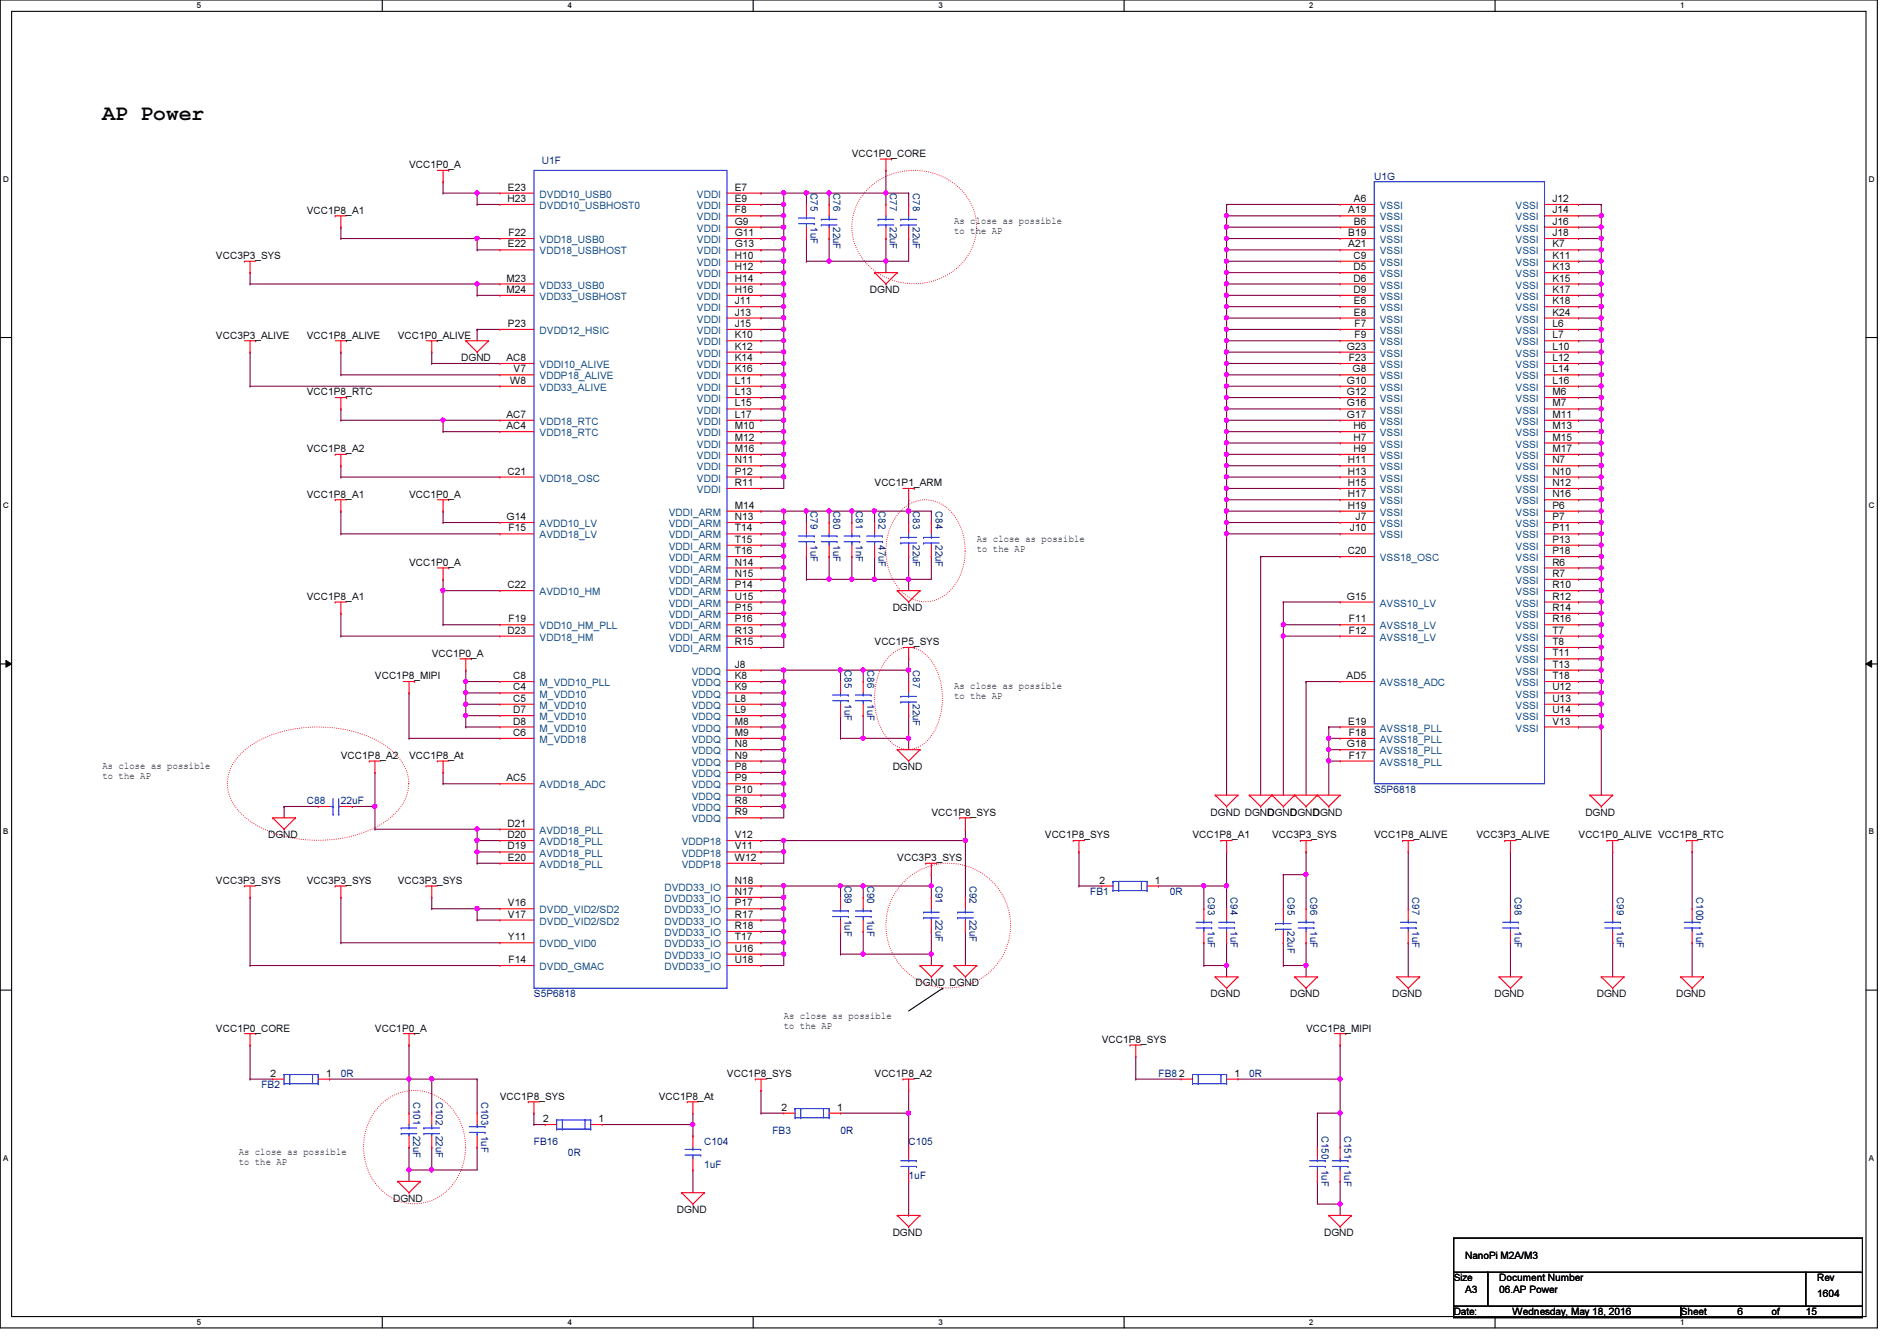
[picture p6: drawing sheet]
<svg xmlns="http://www.w3.org/2000/svg" width="297mm" height="210mm" viewBox="0 0 297 210" stroke-linecap="round" stroke-linejoin="round" font-family="sans-serif">
<defs><g id="words">
<text font-size="3.3" x="16" y="18.8">AP Power</text>
<g font-size="1.6">
<text x="64" y="26.3">VCC1P0_A</text>
<text x="79.5" y="29.8">E23</text>
<text x="115.1" y="29.8">E7</text>
<text x="133.4" y="24.6">VCC1P0_CORE</text>
<text x="48" y="33.4">VCC1P8_A1</text>
<text x="79.5" y="31.6">H23</text>
<text x="115.1" y="31.6">E9</text>
<text x="115.1" y="33.4">F8</text>
<text x="115.1" y="35.2">G9</text>
<text x="149.4" y="35">As close as possible</text>
<text x="211.1" y="33.4">A19</text>
<text x="212" y="35.2">B6</text>
<text x="212" y="31.6">A6</text>
<text x="243.1" y="31.6">J12</text>
<text x="243.1" y="33.4">J14</text>
<text x="243.1" y="35.2">J16</text>
<text x="33.8" y="40.6">VCC3P3_SYS</text>
<text x="79.5" y="38.7">E22</text>
<text x="79.6" y="37">F22</text>
<text x="115.1" y="37">G11</text>
<text x="115.1" y="38.7">G13</text>
<text x="115.1" y="40.5">H10</text>
<text x="149.4" y="36.6">to the AP</text>
<text x="211.1" y="38.7">A21</text>
<text x="211.1" y="37">B19</text>
<text x="211.9" y="40.5">C9</text>
<text x="243.1" y="37">J18</text>
<text x="243.1" y="38.7">K7</text>
<text x="243.1" y="40.5">K11</text>
<text x="79.3" y="44.1">M23</text>
<text x="79.3" y="45.8">M24</text>
<text x="115.1" y="42.3">H12</text>
<text x="115.1" y="44.1">H14</text>
<text x="115.1" y="45.8">H16</text>
<text x="115.1" y="47.6">J11</text>
<text x="136.2" y="45.9">DGND</text>
<text x="211.9" y="45.8">D9</text>
<text x="211.9" y="44.1">D6</text>
<text x="211.9" y="42.3">D5</text>
<text x="212" y="47.6">E6</text>
<text x="243.1" y="42.3">K13</text>
<text x="243.1" y="44.1">K15</text>
<text x="243.1" y="45.8">K17</text>
<text x="243.1" y="47.6">K18</text>
<text x="33.8" y="53">VCC3P3_ALIVE</text>
<text x="48" y="53">VCC1P8_ALIVE</text>
<text x="62.3" y="53">VCC1P0_ALIVE</text>
<text x="79.5" y="51.2">P23</text>
<text x="115.1" y="49.4">J13</text>
<text x="115.1" y="51.2">J15</text>
<text x="115.1" y="53">K10</text>
<text x="212" y="49.4">E8</text>
<text x="212.1" y="53">F9</text>
<text x="212.1" y="51.2">F7</text>
<text x="243.1" y="49.4">K24</text>
<text x="243.1" y="51.2">L6</text>
<text x="243.1" y="53">L7</text>
<text x="72.2" y="56.6">DGND</text>
<text x="79.3" y="56.5">AC8</text>
<text x="80.4" y="58.3">V7</text>
<text x="115.1" y="54.7">K12</text>
<text x="115.1" y="56.5">K14</text>
<text x="115.1" y="58.3">K16</text>
<text x="210.9" y="54.7">G23</text>
<text x="211.2" y="56.5">F23</text>
<text x="211.8" y="58.3">G8</text>
<text x="243.1" y="54.7">L10</text>
<text x="243.1" y="56.5">L12</text>
<text x="243.1" y="58.3">L14</text>
<text x="48" y="61.9">VCC1P8_RTC</text>
<text x="79.3" y="65.4">AC7</text>
<text x="79.9" y="60.1">W8</text>
<text x="115.1" y="60.1">L11</text>
<text x="115.1" y="61.8">L13</text>
<text x="115.1" y="63.6">L15</text>
<text x="115.1" y="65.4">L17</text>
<text x="210.9" y="65.4">G17</text>
<text x="210.9" y="63.6">G16</text>
<text x="210.9" y="61.8">G12</text>
<text x="210.9" y="60.1">G10</text>
<text x="243.1" y="60.1">L16</text>
<text x="243.1" y="61.8">M6</text>
<text x="243.1" y="63.6">M7</text>
<text x="243.1" y="65.4">M11</text>
<text x="48" y="70.8">VCC1P8_A2</text>
<text x="79.3" y="67.2">AC4</text>
<text x="115.1" y="67.2">M10</text>
<text x="115.1" y="69">M12</text>
<text x="115.1" y="70.7">M16</text>
<text x="211.9" y="70.7">H9</text>
<text x="211.9" y="69">H7</text>
<text x="211.9" y="67.2">H6</text>
<text x="243.1" y="67.2">M13</text>
<text x="243.1" y="69">M15</text>
<text x="243.1" y="70.7">M17</text>
<text x="48" y="77.9">VCC1P8_A1</text>
<text x="64" y="77.9">VCC1P0_A</text>
<text x="79.5" y="74.3">C21</text>
<text x="115.1" y="72.5">N11</text>
<text x="115.1" y="74.3">P12</text>
<text x="115.1" y="76.1">R11</text>
<text x="136.9" y="76.1">VCC1P1_ARM</text>
<text x="211" y="77.9">H17</text>
<text x="211" y="76.1">H15</text>
<text x="211" y="74.3">H13</text>
<text x="211" y="72.5">H11</text>
<text x="243.1" y="72.5">N7</text>
<text x="243.1" y="74.3">N10</text>
<text x="243.1" y="76.1">N12</text>
<text x="243.1" y="77.9">N16</text>
<text x="79.3" y="81.4">G14</text>
<text x="79.6" y="83.2">F15</text>
<text x="115.1" y="79.6">M14</text>
<text x="115.1" y="81.4">N13</text>
<text x="115.1" y="83.2">T14</text>
<text x="211" y="79.6">H19</text>
<text x="211.4" y="83.2">J10</text>
<text x="212.3" y="81.4">J7</text>
<text x="243.1" y="79.6">P6</text>
<text x="243.1" y="81.4">P7</text>
<text x="243.1" y="83.2">P11</text>
<text x="64" y="88.6">VCC1P0_A</text>
<text x="115.1" y="85">T15</text>
<text x="115.1" y="86.7">T16</text>
<text x="115.1" y="88.5">N14</text>
<text x="152.9" y="84.8">As close as possible</text>
<text x="152.9" y="86.4">to the AP</text>
<text x="211" y="86.7">C20</text>
<text x="243.1" y="85">P13</text>
<text x="243.1" y="86.7">P18</text>
<text x="243.1" y="88.5">R6</text>
<text x="48" y="93.9">VCC1P8_A1</text>
<text x="79.5" y="92.1">C22</text>
<text x="115.1" y="90.3">N15</text>
<text x="115.1" y="92.1">P14</text>
<text x="115.1" y="93.9">U15</text>
<text x="115.1" y="95.6">P15</text>
<text x="139.8" y="95.7">DGND</text>
<text x="210.9" y="93.9">G15</text>
<text x="243.1" y="90.3">R7</text>
<text x="243.1" y="92.1">R10</text>
<text x="243.1" y="93.9">R12</text>
<text x="243.1" y="95.6">R14</text>
<text x="79.5" y="99.2">D23</text>
<text x="79.6" y="97.4">F19</text>
<text x="115.1" y="97.4">P16</text>
<text x="115.1" y="99.2">R13</text>
<text x="115.1" y="101">R15</text>
<text x="136.9" y="101">VCC1P5_SYS</text>
<text x="211.2" y="97.4">F11</text>
<text x="211.2" y="99.2">F12</text>
<text x="243.1" y="97.4">R16</text>
<text x="243.1" y="99.2">T7</text>
<text x="243.1" y="101">T8</text>
<text x="58.7" y="106.3">VCC1P8_MIPI</text>
<text x="67.6" y="102.8">VCC1P0_A</text>
<text x="80.3" y="106.3">C8</text>
<text x="115.1" y="106.3">K8</text>
<text x="115.1" y="104.5">J8</text>
<text x="149.4" y="107.9">As close as possible</text>
<text x="210.9" y="106.3">AD5</text>
<text x="243.1" y="102.7">T11</text>
<text x="243.1" y="104.5">T13</text>
<text x="243.1" y="106.3">T18</text>
<text x="80.3" y="108.1">C4</text>
<text x="80.3" y="109.9">C5</text>
<text x="80.3" y="111.6">D7</text>
<text x="80.3" y="113.4">D8</text>
<text x="115.1" y="113.4">M8</text>
<text x="115.1" y="111.6">L9</text>
<text x="115.1" y="109.9">L8</text>
<text x="115.1" y="108.1">K9</text>
<text x="149.4" y="109.5">to the AP</text>
<text x="211.1" y="113.4">E19</text>
<text x="243.1" y="108.1">U12</text>
<text x="243.1" y="109.9">U13</text>
<text x="243.1" y="111.6">U14</text>
<text x="243.1" y="113.4">V13</text>
<text x="53.4" y="118.8">VCC1P8_A2</text>
<text x="64" y="118.8">VCC1P8_At</text>
<text x="80.3" y="115.2">C6</text>
<text x="115.1" y="118.7">N9</text>
<text x="115.1" y="117">N8</text>
<text x="115.1" y="115.2">M9</text>
<text x="210.9" y="117">G18</text>
<text x="211.2" y="115.2">F18</text>
<text x="211.2" y="118.7">F17</text>
<text x="16" y="120.4">As close as possible</text>
<text x="16" y="121.9">to the AP</text>
<text x="79.3" y="122.3">AC5</text>
<text x="115.1" y="125.9">R8</text>
<text x="115.1" y="124.1">P10</text>
<text x="115.1" y="122.3">P9</text>
<text x="115.1" y="120.5">P8</text>
<text x="139.8" y="120.6">DGND</text>
<text x="42" y="131.2">DGND</text>
<text x="79.5" y="129.4">D21</text>
<text x="79.5" y="131.2">D20</text>
<text x="115.1" y="131.2">V12</text>
<text x="115.1" y="127.6">R9</text>
<text x="145.8" y="127.7">VCC1P8_SYS</text>
<text x="163.6" y="131.2">VCC1P8_SYS</text>
<text x="186.7" y="131.2">VCC1P8_A1</text>
<text x="189.6" y="127.7">DGND DGNDGNDGNDGND</text>
<text x="199.2" y="131.2">VCC3P3_SYS</text>
<text x="215.2" y="131.2">VCC1P8_ALIVE</text>
<text x="231.2" y="131.2">VCC3P3_ALIVE</text>
<text x="247.2" y="131.2">VCC1P0_ALIVE VCC1P8_RTC</text>
<text x="248.2" y="127.7">DGND</text>
<text x="79.5" y="133">D19</text>
<text x="79.5" y="134.7">E20</text>
<text x="115.1" y="133">V11</text>
<text x="115.1" y="134.7">W12</text>
<text x="140.5" y="134.8">VCC3P3_SYS</text>
<text x="33.8" y="138.3">VCC3P3_SYS</text>
<text x="48" y="138.3">VCC3P3_SYS</text>
<text x="62.3" y="138.3">VCC3P3_SYS</text>
<text x="79.5" y="141.9">V16</text>
<text x="79.5" y="143.6">V17</text>
<text x="115.1" y="138.3">N18</text>
<text x="115.1" y="140.1">N17</text>
<text x="115.1" y="141.9">P17</text>
<text x="115.1" y="143.6">R17</text>
<text x="172.2" y="138.3">2</text>
<text x="180.8" y="138.3">1</text>
<text x="79.5" y="147.2">Y11</text>
<text x="115.1" y="145.4">R18</text>
<text x="115.1" y="147.2">T17</text>
<text x="115.1" y="149">U16</text>
<text x="79.6" y="150.7">F14</text>
<text x="115.1" y="150.7">U18</text>
<text x="143.3" y="154.3">DGND DGND</text>
<text x="33.8" y="161.5">VCC1P0_CORE</text>
<text x="58.7" y="161.5">VCC1P0_A</text>
<text x="122.7" y="159.5">As close as possible</text>
<text x="122.7" y="161">to the AP</text>
<text x="189.6" y="156.1">DGND</text>
<text x="202" y="156.1">DGND</text>
<text x="204.5" y="161.5">VCC1P8_MIPI</text>
<text x="218" y="156.1">DGND</text>
<text x="234" y="156.1">DGND</text>
<text x="250" y="156.1">DGND</text>
<text x="262.5" y="156.1">DGND</text>
<text x="172.5" y="163.2">VCC1P8_SYS</text>
<text x="42.4" y="168.5">2</text>
<text x="51.1" y="168.5">1</text>
<text x="78.3" y="172.1">VCC1P8_SYS</text>
<text x="103.2" y="172.1">VCC1P8_At</text>
<text x="113.8" y="168.6">VCC1P8_SYS</text>
<text x="122.4" y="173.9">2</text>
<text x="131.1" y="173.9">1</text>
<text x="136.9" y="168.6">VCC1P8_A2</text>
<text x="184.6" y="168.5">2</text>
<text x="193.3" y="168.5">1</text>
<text x="85" y="175.6">2</text>
<text x="93.7" y="175.6">1</text>
<text x="37.4" y="180.8">As close as possible</text>
<text x="37.4" y="182.4">to the AP</text>
<text x="61.5" y="188.1">DGND</text>
<text x="106" y="189.9">DGND</text>
<text x="139.8" y="193.5">DGND</text>
<text x="207.3" y="193.5">DGND</text>
<text x="229.4" y="197">NanoPi M2A/M3</text>
<text x="227.6" y="200.6">Size</text>
<text x="229.4" y="202.4">A3</text>
<text x="234.7" y="202.4">06.AP Power</text>
<text x="234.7" y="200.6">Document Number</text>
<text x="284.5" y="203.1">1604</text>
<text x="284.5" y="200.6">Rev</text>
<text x="227.6" y="205.9">Date:</text>
<text x="236.9" y="205.9">Wednesday, May 18, 2016</text>
<text x="263.2" y="205.9">Sheet</text>
<text x="272.1" y="205.9">6</text>
<text x="277.4" y="205.9">of</text>
<text x="282.7" y="205.9">15</text>
</g>
<g font-size="1.6" fill="#000080">
<text x="84.8" y="25.6">U1F</text>
<text x="215.2" y="28.1">U1G</text>
<text x="126.9" y="30.2" transform="rotate(90 126.9 30.2)">C75</text>
<text x="126.9" y="35.6" transform="rotate(90 126.9 35.6)">1uF</text>
<text x="130.5" y="30.2" transform="rotate(90 130.5 30.2)">C76</text>
<text x="130.5" y="35.6" transform="rotate(90 130.5 35.6)">22uF</text>
<text x="139.4" y="30.2" transform="rotate(90 139.4 30.2)">C77</text>
<text x="139.4" y="35.6" transform="rotate(90 139.4 35.6)">22uF</text>
<text x="142.9" y="30.2" transform="rotate(90 142.9 30.2)">C78</text>
<text x="142.9" y="35.6" transform="rotate(90 142.9 35.6)">22uF</text>
<text x="126.9" y="80" transform="rotate(90 126.9 80)">C79</text>
<text x="130.5" y="80" transform="rotate(90 130.5 80)">C80</text>
<text x="134" y="80" transform="rotate(90 134 80)">C81</text>
<text x="137.6" y="80" transform="rotate(90 137.6 80)">C82</text>
<text x="142.9" y="80" transform="rotate(90 142.9 80)">C83</text>
<text x="146.5" y="80" transform="rotate(90 146.5 80)">C84</text>
<text x="126.9" y="85.3" transform="rotate(90 126.9 85.3)">1uF</text>
<text x="130.5" y="85.3" transform="rotate(90 130.5 85.3)">1uF</text>
<text x="134" y="85.3" transform="rotate(90 134 85.3)">1nF</text>
<text x="137.6" y="85.3" transform="rotate(90 137.6 85.3)">47uF</text>
<text x="142.9" y="85.3" transform="rotate(90 142.9 85.3)">22uF</text>
<text x="146.5" y="85.3" transform="rotate(90 146.5 85.3)">22uF</text>
<text x="132.2" y="104.9" transform="rotate(90 132.2 104.9)">C85</text>
<text x="135.8" y="104.9" transform="rotate(90 135.8 104.9)">C86</text>
<text x="142.9" y="104.9" transform="rotate(90 142.9 104.9)">C87</text>
<text x="132.2" y="110.2" transform="rotate(90 132.2 110.2)">1uF</text>
<text x="135.8" y="110.2" transform="rotate(90 135.8 110.2)">1uF</text>
<text x="142.9" y="110.2" transform="rotate(90 142.9 110.2)">22uF</text>
<text x="48" y="125.9">C88</text>
<text x="53.4" y="125.9">22uF</text>
<text x="215.2" y="124.1">S5P6818</text>
<text x="132.2" y="138.7" transform="rotate(90 132.2 138.7)">C89</text>
<text x="135.8" y="138.7" transform="rotate(90 135.8 138.7)">C90</text>
<text x="146.5" y="138.7" transform="rotate(90 146.5 138.7)">C91</text>
<text x="151.8" y="138.7" transform="rotate(90 151.8 138.7)">C92</text>
<text x="170.7" y="140.1">FB1</text>
<text x="183.2" y="140.1">0R</text>
<text x="189.1" y="140.5" transform="rotate(90 189.1 140.5)">C93</text>
<text x="192.7" y="140.5" transform="rotate(90 192.7 140.5)">C94</text>
<text x="201.6" y="140.5" transform="rotate(90 201.6 140.5)">C95</text>
<text x="205.1" y="140.5" transform="rotate(90 205.1 140.5)">C96</text>
<text x="221.1" y="140.5" transform="rotate(90 221.1 140.5)">C97</text>
<text x="237.1" y="140.5" transform="rotate(90 237.1 140.5)">C98</text>
<text x="253.2" y="140.5" transform="rotate(90 253.2 140.5)">C99</text>
<text x="265.6" y="140.5" transform="rotate(90 265.6 140.5)">C100</text>
<text x="132.2" y="144" transform="rotate(90 132.2 144)">1uF</text>
<text x="135.8" y="144" transform="rotate(90 135.8 144)">1uF</text>
<text x="146.5" y="144" transform="rotate(90 146.5 144)">22uF</text>
<text x="151.8" y="144" transform="rotate(90 151.8 144)">22uF</text>
<text x="189.1" y="145.8" transform="rotate(90 189.1 145.8)">1uF</text>
<text x="192.7" y="145.8" transform="rotate(90 192.7 145.8)">1uF</text>
<text x="201.6" y="145.8" transform="rotate(90 201.6 145.8)">22uF</text>
<text x="205.1" y="145.8" transform="rotate(90 205.1 145.8)">1uF</text>
<text x="221.1" y="145.8" transform="rotate(90 221.1 145.8)">1uF</text>
<text x="237.1" y="145.8" transform="rotate(90 237.1 145.8)">1uF</text>
<text x="253.2" y="145.8" transform="rotate(90 253.2 145.8)">1uF</text>
<text x="265.6" y="145.8" transform="rotate(90 265.6 145.8)">1uF</text>
<text x="83.6" y="156.1">S5P6818</text>
<text x="40.9" y="170.3">FB2</text>
<text x="53.4" y="168.6">0R</text>
<text x="64.7" y="172.5" transform="rotate(90 64.7 172.5)">C101</text>
<text x="68.2" y="172.5" transform="rotate(90 68.2 172.5)">C102</text>
<text x="75.4" y="172.5" transform="rotate(90 75.4 172.5)">C103</text>
<text x="181.4" y="168.6">FB8</text>
<text x="195.6" y="168.6">0R</text>
<text x="64.7" y="177.8" transform="rotate(90 64.7 177.8)">22uF</text>
<text x="68.2" y="177.8" transform="rotate(90 68.2 177.8)">22uF</text>
<text x="75.4" y="177.8" transform="rotate(90 75.4 177.8)">1uF</text>
<text x="83.6" y="179.2">FB16</text>
<text x="110.3" y="179.2">C104</text>
<text x="120.9" y="177.5">FB3</text>
<text x="131.6" y="177.5">0R</text>
<text x="142.3" y="179.2">C105</text>
<text x="206.9" y="177.8" transform="rotate(90 206.9 177.8)">C150</text>
<text x="210.5" y="177.8" transform="rotate(90 210.5 177.8)">C151</text>
<text x="88.9" y="181">0R</text>
<text x="110.3" y="182.8">1uF</text>
<text x="142.3" y="184.6">1uF</text>
<text x="206.9" y="183.1" transform="rotate(90 206.9 183.1)">1uF</text>
<text x="210.5" y="183.1" transform="rotate(90 210.5 183.1)">1uF</text>
</g>
<g font-size="1.6" fill="#004080">
<text x="84.5" y="30.9">DVDD10_USB0</text>
<text x="84.5" y="32.7">DVDD10_USBHOST0</text>
<text x="109.1" y="30.9">VDDI</text>
<text x="109.1" y="32.7">VDDI</text>
<text x="109.1" y="34.5">VDDI</text>
<text x="216.1" y="34.5">VSSI</text>
<text x="216.1" y="32.7">VSSI</text>
<text x="237.3" y="32.7">VSSI</text>
<text x="237.3" y="34.5">VSSI</text>
<text x="84.5" y="38.1">VDD18_USB0</text>
<text x="84.5" y="39.8">VDD18_USBHOST</text>
<text x="109.1" y="36.3">VDDI</text>
<text x="109.1" y="38.1">VDDI</text>
<text x="109.1" y="39.8">VDDI</text>
<text x="109.1" y="41.6">VDDI</text>
<text x="216.1" y="41.6">VSSI</text>
<text x="216.1" y="39.8">VSSI</text>
<text x="216.1" y="38.1">VSSI</text>
<text x="216.1" y="36.3">VSSI</text>
<text x="237.3" y="36.3">VSSI</text>
<text x="237.3" y="38.1">VSSI</text>
<text x="237.3" y="39.8">VSSI</text>
<text x="237.3" y="41.6">VSSI</text>
<text x="84.5" y="45.2">VDD33_USB0</text>
<text x="84.5" y="46.9">VDD33_USBHOST</text>
<text x="109.1" y="43.4">VDDI</text>
<text x="109.1" y="45.2">VDDI</text>
<text x="109.1" y="46.9">VDDI</text>
<text x="216.1" y="46.9">VSSI</text>
<text x="216.1" y="45.2">VSSI</text>
<text x="216.1" y="43.4">VSSI</text>
<text x="237.3" y="43.4">VSSI</text>
<text x="237.3" y="45.2">VSSI</text>
<text x="237.3" y="46.9">VSSI</text>
<text x="84.5" y="52.3">DVDD12_HSIC</text>
<text x="109.1" y="48.7">VDDI</text>
<text x="109.1" y="50.5">VDDI</text>
<text x="109.1" y="52.3">VDDI</text>
<text x="216.1" y="52.3">VSSI</text>
<text x="216.1" y="50.5">VSSI</text>
<text x="216.1" y="48.7">VSSI</text>
<text x="237.3" y="48.7">VSSI</text>
<text x="237.3" y="50.5">VSSI</text>
<text x="237.3" y="52.3">VSSI</text>
<text x="84.5" y="59.4">VDDP18_ALIVE</text>
<text x="84.5" y="57.6">VDDI10_ALIVE</text>
<text x="109.1" y="54.1">VDDI</text>
<text x="109.1" y="55.8">VDDI</text>
<text x="109.1" y="57.6">VDDI</text>
<text x="109.1" y="59.4">VDDI</text>
<text x="216.1" y="59.4">VSSI</text>
<text x="216.1" y="57.6">VSSI</text>
<text x="216.1" y="55.8">VSSI</text>
<text x="216.1" y="54.1">VSSI</text>
<text x="237.3" y="54.1">VSSI</text>
<text x="237.3" y="55.8">VSSI</text>
<text x="237.3" y="57.6">VSSI</text>
<text x="237.3" y="59.4">VSSI</text>
<text x="84.5" y="61.2">VDD33_ALIVE</text>
<text x="109.1" y="61.2">VDDI</text>
<text x="109.1" y="62.9">VDDI</text>
<text x="109.1" y="64.7">VDDI</text>
<text x="216.1" y="64.7">VSSI</text>
<text x="216.1" y="62.9">VSSI</text>
<text x="216.1" y="61.2">VSSI</text>
<text x="237.3" y="61.2">VSSI</text>
<text x="237.3" y="62.9">VSSI</text>
<text x="237.3" y="64.7">VSSI</text>
<text x="84.5" y="66.5">VDD18_RTC</text>
<text x="84.5" y="68.3">VDD18_RTC</text>
<text x="109.1" y="66.5">VDDI</text>
<text x="109.1" y="68.3">VDDI</text>
<text x="109.1" y="70.1">VDDI</text>
<text x="109.1" y="71.8">VDDI</text>
<text x="216.1" y="71.8">VSSI</text>
<text x="216.1" y="70.1">VSSI</text>
<text x="216.1" y="68.3">VSSI</text>
<text x="216.1" y="66.5">VSSI</text>
<text x="237.3" y="66.5">VSSI</text>
<text x="237.3" y="68.3">VSSI</text>
<text x="237.3" y="70.1">VSSI</text>
<text x="237.3" y="71.8">VSSI</text>
<text x="84.5" y="75.4">VDD18_OSC</text>
<text x="109.1" y="73.6">VDDI</text>
<text x="109.1" y="75.4">VDDI</text>
<text x="109.1" y="77.2">VDDI</text>
<text x="216.1" y="77.2">VSSI</text>
<text x="216.1" y="75.4">VSSI</text>
<text x="216.1" y="73.6">VSSI</text>
<text x="237.3" y="73.6">VSSI</text>
<text x="237.3" y="75.4">VSSI</text>
<text x="237.3" y="77.2">VSSI</text>
<text x="84.5" y="82.5">AVDD10_LV</text>
<text x="104.7" y="80.7">VDDI_ARM</text>
<text x="104.7" y="82.5">VDDI_ARM</text>
<text x="216.1" y="79">VSSI</text>
<text x="216.1" y="80.7">VSSI</text>
<text x="216.1" y="82.5">VSSI</text>
<text x="237.3" y="79">VSSI</text>
<text x="237.3" y="80.7">VSSI</text>
<text x="237.3" y="82.5">VSSI</text>
<text x="84.5" y="84.3">AVDD18_LV</text>
<text x="104.7" y="84.3">VDDI_ARM</text>
<text x="104.7" y="86.1">VDDI_ARM</text>
<text x="104.7" y="87.8">VDDI_ARM</text>
<text x="104.7" y="89.6">VDDI_ARM</text>
<text x="216.1" y="87.8">VSS18_OSC</text>
<text x="216.1" y="84.3">VSSI</text>
<text x="237.3" y="84.3">VSSI</text>
<text x="237.3" y="86.1">VSSI</text>
<text x="237.3" y="87.8">VSSI</text>
<text x="237.3" y="89.6">VSSI</text>
<text x="84.5" y="93.2">AVDD10_HM</text>
<text x="104.7" y="91.4">VDDI_ARM</text>
<text x="104.7" y="93.2">VDDI_ARM</text>
<text x="104.7" y="95">VDDI_ARM</text>
<text x="216.1" y="95">AVSS10_LV</text>
<text x="237.3" y="91.4">VSSI</text>
<text x="237.3" y="93.2">VSSI</text>
<text x="237.3" y="95">VSSI</text>
<text x="84.5" y="98.5">VDD10_HM_PLL</text>
<text x="84.5" y="100.3">VDD18_HM</text>
<text x="104.7" y="96.7">VDDI_ARM</text>
<text x="104.7" y="98.5">VDDI_ARM</text>
<text x="104.7" y="100.3">VDDI_ARM</text>
<text x="216.1" y="98.5">AVSS18_LV</text>
<text x="216.1" y="100.3">AVSS18_LV</text>
<text x="237.3" y="96.7">VSSI</text>
<text x="237.3" y="98.5">VSSI</text>
<text x="237.3" y="100.3">VSSI</text>
<text x="84.5" y="107.4">M_VDD10_PLL</text>
<text x="104.7" y="102.1">VDDI_ARM</text>
<text x="108.3" y="107.4">VDDQ</text>
<text x="108.3" y="105.6">VDDQ</text>
<text x="216.1" y="107.4">AVSS18_ADC</text>
<text x="237.3" y="102.1">VSSI</text>
<text x="237.3" y="103.8">VSSI</text>
<text x="237.3" y="105.6">VSSI</text>
<text x="237.3" y="107.4">VSSI</text>
<text x="84.5" y="109.2">M_VDD10</text>
<text x="84.5" y="111">M_VDD10</text>
<text x="84.5" y="112.7">M_VDD10</text>
<text x="108.3" y="112.7">VDDQ</text>
<text x="108.3" y="111">VDDQ</text>
<text x="108.3" y="109.2">VDDQ</text>
<text x="237.3" y="109.2">VSSI</text>
<text x="237.3" y="111">VSSI</text>
<text x="237.3" y="112.7">VSSI</text>
<text x="84.5" y="114.5">M_VDD10</text>
<text x="84.5" y="116.3">M_VDD18</text>
<text x="108.3" y="119.8">VDDQ</text>
<text x="108.3" y="118.1">VDDQ</text>
<text x="108.3" y="116.3">VDDQ</text>
<text x="108.3" y="114.5">VDDQ</text>
<text x="216.1" y="114.5">AVSS18_PLL</text>
<text x="216.1" y="116.3">AVSS18_PLL</text>
<text x="216.1" y="118.1">AVSS18_PLL</text>
<text x="216.1" y="119.8">AVSS18_PLL</text>
<text x="237.3" y="114.5">VSSI</text>
<text x="84.5" y="123.4">AVDD18_ADC</text>
<text x="108.3" y="125.2">VDDQ</text>
<text x="108.3" y="123.4">VDDQ</text>
<text x="108.3" y="121.6">VDDQ</text>
<text x="84.5" y="130.5">AVDD18_PLL</text>
<text x="108.3" y="128.7">VDDQ</text>
<text x="108.3" y="127">VDDQ</text>
<text x="84.5" y="132.3">AVDD18_PLL</text>
<text x="84.5" y="134.1">AVDD18_PLL</text>
<text x="84.5" y="135.8">AVDD18_PLL</text>
<text x="106.8" y="132.3">VDDP18</text>
<text x="106.8" y="134.1">VDDP18</text>
<text x="106.8" y="135.8">VDDP18</text>
<text x="84.5" y="143">DVDD_VID2/SD2</text>
<text x="104.1" y="139.4">DVDD33_IO</text>
<text x="104.1" y="141.2">DVDD33_IO</text>
<text x="104.1" y="143">DVDD33_IO</text>
<text x="84.5" y="144.7">DVDD_VID2/SD2</text>
<text x="84.5" y="148.3">DVDD_VID0</text>
<text x="104.1" y="144.7">DVDD33_IO</text>
<text x="104.1" y="146.5">DVDD33_IO</text>
<text x="104.1" y="148.3">DVDD33_IO</text>
<text x="84.5" y="151.8">DVDD_GMAC</text>
<text x="104.1" y="150.1">DVDD33_IO</text>
<text x="104.1" y="151.8">DVDD33_IO</text>
</g>
<g font-size="1.3">
<text x="30.8" y="1.3">5</text>
<text x="88.9" y="1.3">4</text>
<text x="146.9" y="1.3">3</text>
<text x="205" y="1.3">2</text>
<text x="263.1" y="1.3">1</text>
<text x=".5" y="28.4">D</text>
<text x="292.6" y="28.4">D</text>
<text x=".5" y="79.5">C</text>
<text x="292.6" y="79.5">C</text>
<text x=".5" y="130.6">B</text>
<text x="292.6" y="130.6">B</text>
<text x=".5" y="181.7">A</text>
<text x="292.6" y="181.7">A</text>
<text x="30.8" y="207.4">5</text>
<text x="88.9" y="207.4">4</text>
<text x="146.9" y="207.4">3</text>
<text x="205" y="207.4">2</text>
<text x="263.1" y="207.4">1</text>
</g>
</g></defs>
<path d="M0 0h294v207.9h-294zM1.8 1.8h290.4v204.3h-290.4z" fill="none" stroke="#000" stroke-width=".17"/>
<g fill="#fff">
<path d="M30.8 .2h.7v1.4h-.7z"/>
<path d="M30.8 206.2h.7v1.4h-.7z"/>
</g>
<path d="M59.9 0v1.8M59.9 206.1v1.8" fill="none" stroke="#000" stroke-width=".17"/>
<g fill="#fff">
<path d="M88.9 .2h.6v1.4h-.6z"/>
<path d="M88.9 206.2h.6v1.4h-.6z"/>
</g>
<path d="M117.9 0v1.8M117.9 206.1v1.8" fill="none" stroke="#000" stroke-width=".17"/>
<g fill="#fff">
<path d="M146.9 .2h.7v1.4h-.7z"/>
<path d="M146.9 206.2h.7v1.4h-.7z"/>
</g>
<path d="M176 0v1.8M176 206.1v1.8" fill="none" stroke="#000" stroke-width=".17"/>
<g fill="#fff">
<path d="M205 .2h.7v1.4h-.7z"/>
<path d="M205 206.2h.7v1.4h-.7z"/>
</g>
<path d="M234.1 0v1.8M234.1 206.1v1.8" fill="none" stroke="#000" stroke-width=".17"/>
<g fill="#fff">
<path d="M263.1 .2h.7v1.4h-.7z"/>
<path d="M263.1 206.2h.7v1.4h-.7z"/>
<path d="M.5 27.3h.9v1.4h-.9z"/>
<path d="M292.6 27.3h.9v1.4h-.9z"/>
<path d="M.5 78.4h.9v1.4h-.9z"/>
<path d="M292.6 78.4h.9v1.4h-.9z"/>
</g>
<path d="M0 52.8h1.8M292.2 52.8h1.8" fill="none" stroke="#000" stroke-width=".17"/>
<g fill="#fff">
<path d="M.5 129.5h.8v1.4h-.8z"/>
<path d="M292.6 129.5h.9v1.4h-.9z"/>
</g>
<path d="M0 103.9h1.8M292.2 103.9h1.8" fill="none" stroke="#000" stroke-width=".17"/>
<path d="M.9 103.4l.9 .5-.9 .5zM292.2 103.9l.9-.5v1z" fill="#000"/>
<path d="M.9 103.4l.9 .5-.9 .5zM292.2 103.9l.9-.5v1z" fill="none" stroke="#000" stroke-width=".16"/>
<g fill="#fff">
<path d="M.5 180.5h.8v1.4h-.8z"/>
<path d="M292.6 180.5h.9v1.4h-.9z"/>
</g>
<path d="M0 155h1.8M147.6 154.7h.1M147.6 154.7l-5.3 3.5M292.2 155h1.8" fill="none" stroke="#000" stroke-width=".17"/>
<g fill="none" stroke="#f00" stroke-width=".17" stroke-dasharray="0 .3">
<path d="M135.8 29.6a10.3 10.3 0 0 1 16 1.7 8.5 8.5 0 0 1-4.1 12.1 10.1 10.1 0 0 1-13.7-4.7 8.3 8.3 0 0 1 1.8-9.1zM140.8 80.2a5.2 5.2 0 0 1 8.2 0 9.4 9.4 0 0 1-.7 12.7 5.3 5.3 0 0 1-8.1-1.5 9.7 9.7 0 0 1 .6-11.2zM37.8 117.9a16.6 16.6 0 0 1 10.3-4 19.4 19.4 0 0 1 12.8 3.2 6.9 6.9 0 0 1 3 6.6 8.3 8.3 0 0 1-4.1 5.2 20.7 20.7 0 0 1-20 0 7.9 7.9 0 0 1-4.2-6.3 6.6 6.6 0 0 1 2.2-4.7zM139.4 102.6a4 4 0 0 1 6.3 .7 10.7 10.7 0 0 1 0 12 4.1 4.1 0 0 1-6.9 0 10.9 10.9 0 0 1 0-12zM59.3 173.3a7.6 7.6 0 0 1 12.5 1.8 9.3 9.3 0 0 1-3.8 12.6 7.7 7.7 0 0 1-10.4-4.7 9.6 9.6 0 0 1 1.7-9.7z"/>
<circle cx="148.5" cy="144.9" r="9.8"/>
</g>
<path d="M69.4 92.5h.1M69.4 92.5h8.9" fill="none" stroke="#800040" stroke-width=".17"/>
<circle cx="69.4" cy="92.4" r=".32" fill="#f0f"/>
<circle cx="69.4" cy="92.4" r=".32" fill="none" stroke="#f0f" stroke-width=".17"/>
<path d="M247.2 76.5h.1M247.2 76.5h3.5" fill="none" stroke="#800040" stroke-width=".17"/>
<circle cx="250.7" cy="76.4" r=".32" fill="#f0f"/>
<circle cx="250.7" cy="76.4" r=".32" fill="none" stroke="#f0f" stroke-width=".17"/>
<path d="M192.1 71.1h.1M192.1 71.1h17.7" fill="none" stroke="#800040" stroke-width=".17"/>
<circle cx="192" cy="71.1" r=".32" fill="#f0f"/>
<circle cx="192" cy="71.1" r=".32" fill="none" stroke="#f0f" stroke-width=".17"/>
<path d="M138.7 26.7h.1M138.7 26.7v3.5M247.2 39.1h.1M247.2 39.1h3.5M126.3 90.7h.1M126.3 90.7h3.5M133.4 87.1h.1M133.4 87.1v3.6M119.2 128h.1M119.2 128h3.5" fill="none" stroke="#800040" stroke-width=".17"/>
<circle cx="138.7" cy="30.2" r=".32" fill="#f0f"/>
<circle cx="138.7" cy="30.2" r=".32" fill="none" stroke="#f0f" stroke-width=".17"/>
<path d="M133.4 90.7h.1M133.4 90.7h3.5" fill="none" stroke="#800040" stroke-width=".17"/>
<circle cx="136.9" cy="90.7" r=".32" fill="#f0f"/>
<circle cx="136.9" cy="90.7" r=".32" fill="none" stroke="#f0f" stroke-width=".17"/>
<path d="M126.3 87.1h.1M126.3 87.1v3.6M129.8 87.1h.1M129.8 87.1v3.6M142.3 90.7h.1M142.3 90.7v1.8M145.8 87.1h.1M145.8 87.1v3.6M145.8 136.9h.1M145.8 136.9v1.8" fill="none" stroke="#800040" stroke-width=".17"/>
<circle cx="145.8" cy="138.7" r=".32" fill="#f0f"/>
<circle cx="145.8" cy="138.7" r=".32" fill="none" stroke="#f0f" stroke-width=".17"/>
<path d="M122.7 138.7h.1M122.7 138.7h8.9" fill="none" stroke="#800040" stroke-width=".17"/>
<circle cx="131.6" cy="138.7" r=".32" fill="#f0f"/>
<circle cx="131.6" cy="138.7" r=".32" fill="none" stroke="#f0f" stroke-width=".17"/>
<circle cx="122.7" cy="138.7" r=".32" fill="#f0f"/>
<circle cx="122.7" cy="138.7" r=".32" fill="none" stroke="#f0f" stroke-width=".17"/>
<path d="M119.2 76.5h.1M122.7 74.7h.1M122.7 74.7v1.8h-3.5M201 99.6h.1M201 99.6v24.9M39.2 151.1h.1M39.2 151.1h39.1" fill="none" stroke="#800040" stroke-width=".17"/>
<circle cx="200.9" cy="99.5" r=".32" fill="#f0f"/>
<circle cx="200.9" cy="99.5" r=".32" fill="none" stroke="#f0f" stroke-width=".17"/>
<path d="M247.2 78.2h.1M247.2 78.2h3.5M192.1 81.8h.1M192.1 81.8h17.7" fill="none" stroke="#800040" stroke-width=".17"/>
<circle cx="192" cy="81.8" r=".32" fill="#f0f"/>
<circle cx="192" cy="81.8" r=".32" fill="none" stroke="#f0f" stroke-width=".17"/>
<path d="M192.1 35.6h.1M192.1 35.6h17.7M192.1 80h.1M192.1 80v1.8" fill="none" stroke="#800040" stroke-width=".17"/>
<circle cx="192" cy="35.5" r=".32" fill="#f0f"/>
<circle cx="192" cy="35.5" r=".32" fill="none" stroke="#f0f" stroke-width=".17"/>
<path d="M192.1 72.9h.1M192.1 72.9h17.7" fill="none" stroke="#800040" stroke-width=".17"/>
<circle cx="192" cy="72.9" r=".32" fill="#f0f"/>
<circle cx="192" cy="72.9" r=".32" fill="none" stroke="#f0f" stroke-width=".17"/>
<path d="M119.2 151.1h.1M122.7 149.4h.1M122.7 149.4v1.7h-3.5" fill="none" stroke="#800040" stroke-width=".17"/>
<circle cx="122.7" cy="149.3" r=".32" fill="#f0f"/>
<circle cx="122.7" cy="149.3" r=".32" fill="none" stroke="#f0f" stroke-width=".17"/>
<path d="M250.7 55.1h.1M250.7 53.3h.1M250.7 53.3v3.6M250.7 97.8h.1M250.7 97.8v1.8M250.7 110.2h.1M250.7 110.2v1.8" fill="none" stroke="#800040" stroke-width=".17"/>
<circle cx="250.7" cy="55.1" r=".32" fill="#f0f"/>
<circle cx="250.7" cy="55.1" r=".32" fill="none" stroke="#f0f" stroke-width=".17"/>
<circle cx="250.7" cy="53.3" r=".32" fill="#f0f"/>
<circle cx="250.7" cy="53.3" r=".32" fill="none" stroke="#f0f" stroke-width=".17"/>
<path d="M250.7 104.9h.1M250.7 104.9v1.8" fill="none" stroke="#800040" stroke-width=".17"/>
<circle cx="250.7" cy="106.7" r=".32" fill="#f0f"/>
<circle cx="250.7" cy="106.7" r=".32" fill="none" stroke="#f0f" stroke-width=".17"/>
<circle cx="250.7" cy="104.9" r=".32" fill="#f0f"/>
<circle cx="250.7" cy="104.9" r=".32" fill="none" stroke="#f0f" stroke-width=".17"/>
<path d="M250.7 71.1h.1M250.7 62.2h.1M250.7 62.2v1.8M250.7 71.1v1.8M250.7 85.3h.1M250.7 85.3v1.8" fill="none" stroke="#800040" stroke-width=".17"/>
<circle cx="250.7" cy="87.1" r=".32" fill="#f0f"/>
<circle cx="250.7" cy="87.1" r=".32" fill="none" stroke="#f0f" stroke-width=".17"/>
<circle cx="250.7" cy="85.3" r=".32" fill="#f0f"/>
<circle cx="250.7" cy="85.3" r=".32" fill="none" stroke="#f0f" stroke-width=".17"/>
<path d="M250.7 83.6h.1M250.7 87.1h.1M250.7 83.6v1.7M250.7 87.1v1.8" fill="none" stroke="#800040" stroke-width=".17"/>
<circle cx="250.7" cy="88.9" r=".32" fill="#f0f"/>
<circle cx="250.7" cy="88.9" r=".32" fill="none" stroke="#f0f" stroke-width=".17"/>
<path d="M250.7 106.7h.1M250.7 106.7v1.8" fill="none" stroke="#800040" stroke-width=".17"/>
<circle cx="250.7" cy="108.4" r=".32" fill="#f0f"/>
<circle cx="250.7" cy="108.4" r=".32" fill="none" stroke="#f0f" stroke-width=".17"/>
<path d="M250.7 92.5h.1M250.7 92.5v1.7" fill="none" stroke="#800040" stroke-width=".17"/>
<circle cx="250.7" cy="94.2" r=".32" fill="#f0f"/>
<circle cx="250.7" cy="94.2" r=".32" fill="none" stroke="#f0f" stroke-width=".17"/>
<circle cx="250.7" cy="92.4" r=".32" fill="#f0f"/>
<circle cx="250.7" cy="92.4" r=".32" fill="none" stroke="#f0f" stroke-width=".17"/>
<path d="M250.7 90.7h.1M250.7 88.9h.1M250.7 80h.1M250.7 80v1.8M250.7 88.9v3.6" fill="none" stroke="#800040" stroke-width=".17"/>
<circle cx="250.7" cy="81.8" r=".32" fill="#f0f"/>
<circle cx="250.7" cy="81.8" r=".32" fill="none" stroke="#f0f" stroke-width=".17"/>
<path d="M250.7 48h.1M250.7 44.4h.1M250.7 40.9h.1M250.7 40.9v1.8M250.7 44.4v1.8M250.7 48v1.8M250.7 67.6h.1M250.7 67.6v1.7M250.7 96h.1M250.7 96v1.8" fill="none" stroke="#800040" stroke-width=".17"/>
<circle cx="250.7" cy="97.8" r=".32" fill="#f0f"/>
<circle cx="250.7" cy="97.8" r=".32" fill="none" stroke="#f0f" stroke-width=".17"/>
<circle cx="250.7" cy="96" r=".32" fill="#f0f"/>
<circle cx="250.7" cy="96" r=".32" fill="none" stroke="#f0f" stroke-width=".17"/>
<path d="M250.7 65.8h.1M250.7 65.8v1.8" fill="none" stroke="#800040" stroke-width=".17"/>
<circle cx="250.7" cy="67.5" r=".32" fill="#f0f"/>
<circle cx="250.7" cy="67.5" r=".32" fill="none" stroke="#f0f" stroke-width=".17"/>
<circle cx="250.7" cy="65.8" r=".32" fill="#f0f"/>
<circle cx="250.7" cy="65.8" r=".32" fill="none" stroke="#f0f" stroke-width=".17"/>
<path d="M250.7 56.9h.1M250.7 56.9v1.8" fill="none" stroke="#800040" stroke-width=".17"/>
<circle cx="250.7" cy="58.6" r=".32" fill="#f0f"/>
<circle cx="250.7" cy="58.6" r=".32" fill="none" stroke="#f0f" stroke-width=".17"/>
<circle cx="250.7" cy="56.9" r=".32" fill="#f0f"/>
<circle cx="250.7" cy="56.9" r=".32" fill="none" stroke="#f0f" stroke-width=".17"/>
<path d="M250.7 112h.1M250.7 112v1.8" fill="none" stroke="#800040" stroke-width=".17"/>
<circle cx="250.7" cy="112" r=".32" fill="#f0f"/>
<circle cx="250.7" cy="112" r=".32" fill="none" stroke="#f0f" stroke-width=".17"/>
<path d="M250.7 42.7h.1M250.7 42.7v1.7M250.7 94.2h.1M250.7 94.2v1.8" fill="none" stroke="#800040" stroke-width=".17"/>
<circle cx="250.7" cy="44.4" r=".32" fill="#f0f"/>
<circle cx="250.7" cy="44.4" r=".32" fill="none" stroke="#f0f" stroke-width=".17"/>
<circle cx="250.7" cy="42.6" r=".32" fill="#f0f"/>
<circle cx="250.7" cy="42.6" r=".32" fill="none" stroke="#f0f" stroke-width=".17"/>
<path d="M250.7 74.7h.1M250.7 60.5h.1M250.7 69.3h.1M250.7 60.5v1.7M250.7 69.3v1.8M250.7 74.7v1.8" fill="none" stroke="#800040" stroke-width=".17"/>
<circle cx="250.7" cy="71.1" r=".32" fill="#f0f"/>
<circle cx="250.7" cy="71.1" r=".32" fill="none" stroke="#f0f" stroke-width=".17"/>
<circle cx="250.7" cy="69.3" r=".32" fill="#f0f"/>
<circle cx="250.7" cy="69.3" r=".32" fill="none" stroke="#f0f" stroke-width=".17"/>
<path d="M250.7 113.8h.1M250.7 113.8v10.7" fill="none" stroke="#800040" stroke-width=".17"/>
<circle cx="250.7" cy="113.8" r=".32" fill="#f0f"/>
<circle cx="250.7" cy="113.8" r=".32" fill="none" stroke="#f0f" stroke-width=".17"/>
<path d="M129.8 90.7h.1M129.8 90.7h3.6" fill="none" stroke="#800040" stroke-width=".17"/>
<circle cx="133.4" cy="90.7" r=".32" fill="#f0f"/>
<circle cx="133.4" cy="90.7" r=".32" fill="none" stroke="#f0f" stroke-width=".17"/>
<circle cx="129.8" cy="90.7" r=".32" fill="#f0f"/>
<circle cx="129.8" cy="90.7" r=".32" fill="none" stroke="#f0f" stroke-width=".17"/>
<path d="M250.7 58.7h.1M250.7 58.7v1.8M250.7 78.2h.1M250.7 78.2v1.8M133.4 80h.1M133.4 80h3.5M250.7 108.5h.1M250.7 108.5v1.7M69.4 120.9h.1M69.4 120.9v1.8" fill="none" stroke="#800040" stroke-width=".17"/>
<circle cx="250.7" cy="80" r=".32" fill="#f0f"/>
<circle cx="250.7" cy="80" r=".32" fill="none" stroke="#f0f" stroke-width=".17"/>
<circle cx="250.7" cy="78.2" r=".32" fill="#f0f"/>
<circle cx="250.7" cy="78.2" r=".32" fill="none" stroke="#f0f" stroke-width=".17"/>
<path d="M122.7 80h.1M122.7 80h7.1M126.3 80h.1M208.1 113.8h.1M208.1 119.1h.1M208.1 113.8v1.8M208.1 119.1h1.7" fill="none" stroke="#800040" stroke-width=".17"/>
<circle cx="126.3" cy="80" r=".32" fill="#f0f"/>
<circle cx="126.3" cy="80" r=".32" fill="none" stroke="#f0f" stroke-width=".17"/>
<path d="M250.7 51.6h.1M250.7 51.6v1.7M250.7 103.1h.1M250.7 103.1v1.8" fill="none" stroke="#800040" stroke-width=".17"/>
<circle cx="250.7" cy="103.1" r=".32" fill="#f0f"/>
<circle cx="250.7" cy="103.1" r=".32" fill="none" stroke="#f0f" stroke-width=".17"/>
<path d="M74.7 37.3h.1M74.7 37.3v1.8M192.1 37.3h.1M192.1 37.3h17.7M250.7 76.5h.1M250.7 76.5v1.7M247.2 80h.1M247.2 80h3.5" fill="none" stroke="#800040" stroke-width=".17"/>
<circle cx="192" cy="37.3" r=".32" fill="#f0f"/>
<circle cx="192" cy="37.3" r=".32" fill="none" stroke="#f0f" stroke-width=".17"/>
<path d="M192.1 74.7h.1M192.1 74.7h17.7" fill="none" stroke="#800040" stroke-width=".17"/>
<circle cx="192" cy="74.6" r=".32" fill="#f0f"/>
<circle cx="192" cy="74.6" r=".32" fill="none" stroke="#f0f" stroke-width=".17"/>
<g fill="none" stroke="#800040" stroke-width=".17">
<path d="M250.7 37.3h.1M250.7 37.3v1.8M39.2 55.1h.1M39.2 55.1v5.4M135.2 138.7h.1M135.2 138.7h10.6M145.8 138.7h.1M145.8 138.7v1.8M135.2 149.4h.1M135.2 149.4h10.6M145.8 149.4h.1M145.8 145.8h.1"/>
<path d="M145.8 145.8v5.3"/>
</g>
<circle cx="145.8" cy="149.3" r=".32" fill="#f0f"/>
<circle cx="145.8" cy="149.3" r=".32" fill="none" stroke="#f0f" stroke-width=".17"/>
<path d="M119.2 32h.1M119.2 32h3.5M53.4 64h.1M53.4 64v1.8M247.2 81.8h.1M247.2 81.8h3.5M119.2 106.7h.1M119.2 106.7h3.5" fill="none" stroke="#800040" stroke-width=".17"/>
<circle cx="122.7" cy="32" r=".32" fill="#f0f"/>
<circle cx="122.7" cy="32" r=".32" fill="none" stroke="#f0f" stroke-width=".17"/>
<path d="M192.1 39.1h.1M192.1 39.1h17.7" fill="none" stroke="#800040" stroke-width=".17"/>
<circle cx="192" cy="39.1" r=".32" fill="#f0f"/>
<circle cx="192" cy="39.1" r=".32" fill="none" stroke="#f0f" stroke-width=".17"/>
<path d="M192.1 76.5h.1M192.1 76.5h17.7M122.7 104.9h.1M122.7 104.9h8.9" fill="none" stroke="#800040" stroke-width=".17"/>
<circle cx="192" cy="76.4" r=".32" fill="#f0f"/>
<circle cx="192" cy="76.4" r=".32" fill="none" stroke="#f0f" stroke-width=".17"/>
<g fill="none" stroke="#800040" stroke-width=".17">
<path d="M69.4 80h.1M69.4 80v1.8M119.2 81.8h.1M119.2 81.8h3.5M122.7 99.6h.1M122.7 99.6v1.7M247.2 83.6h.1M247.2 83.6h3.5M122.7 138.7h.1M122.7 138.7v1.8h-3.5M39.2 140.5h.1M39.2 140.5v10.6"/>
<path d="M119.2 140.5h.1"/>
</g>
<circle cx="122.7" cy="99.5" r=".32" fill="#f0f"/>
<circle cx="122.7" cy="99.5" r=".32" fill="none" stroke="#f0f" stroke-width=".17"/>
<path d="M51.6 168.9h.1M51.6 168.9h12.4" fill="none" stroke="#800040" stroke-width=".17"/>
<circle cx="64" cy="168.9" r=".32" fill="#f0f"/>
<circle cx="64" cy="168.9" r=".32" fill="none" stroke="#f0f" stroke-width=".17"/>
<path d="M192.1 40.9h.1M192.1 40.9h17.7M192.1 83.6h.1M192.1 81.8h.1M192.1 83.6h17.7M192.1 81.8v1.8M197.4 87.1h.1M197.4 87.1v37.4M208.1 117.3h.1M208.1 117.3h1.7M208.1 117.3v1.8" fill="none" stroke="#800040" stroke-width=".17"/>
<circle cx="208" cy="119.1" r=".32" fill="#f0f"/>
<circle cx="208" cy="119.1" r=".32" fill="none" stroke="#f0f" stroke-width=".17"/>
<circle cx="208" cy="117.3" r=".32" fill="#f0f"/>
<circle cx="208" cy="117.3" r=".32" fill="none" stroke="#f0f" stroke-width=".17"/>
<g fill="none" stroke="#800040" stroke-width=".17">
<path d="M74.7 39.1h.1M74.7 39.1h3.6M138.7 37.3h.1M138.7 37.3v3.6M247.2 40.9h.1M247.2 40.9h3.5M39.2 60.5h.1M39.2 60.5h39.1M192.1 78.2h.1M192.1 78.2h17.7M53.4 83.6h.1M53.4 80h.1"/>
<path d="M53.4 83.6h24.9M53.4 80v3.6M197.4 87.1h.1M197.4 87.1h12.4M247.2 85.3h.1M247.2 85.3h3.5M119.2 108.5h.1M119.2 108.5h3.5M74.7 135.1h.1M74.7 135.1h3.6"/>
</g>
<circle cx="122.7" cy="108.4" r=".32" fill="#f0f"/>
<circle cx="122.7" cy="108.4" r=".32" fill="none" stroke="#f0f" stroke-width=".17"/>
<path d="M74.7 44.4h.1M74.7 44.4h3.6" fill="none" stroke="#800040" stroke-width=".17"/>
<circle cx="74.7" cy="44.4" r=".32" fill="#f0f"/>
<circle cx="74.7" cy="44.4" r=".32" fill="none" stroke="#f0f" stroke-width=".17"/>
<path d="M119.2 33.8h.1M119.2 33.8h3.5M39.2 42.7h.1M39.2 42.7v1.7" fill="none" stroke="#800040" stroke-width=".17"/>
<circle cx="122.7" cy="33.8" r=".32" fill="#f0f"/>
<circle cx="122.7" cy="33.8" r=".32" fill="none" stroke="#f0f" stroke-width=".17"/>
<path d="M192.1 42.7h.1M192.1 42.7h17.7" fill="none" stroke="#800040" stroke-width=".17"/>
<circle cx="192" cy="42.6" r=".32" fill="#f0f"/>
<circle cx="192" cy="42.6" r=".32" fill="none" stroke="#f0f" stroke-width=".17"/>
<path d="M119.2 35.6h.1M119.2 35.6h3.5M247.2 87.1h.1M247.2 87.1h3.5" fill="none" stroke="#800040" stroke-width=".17"/>
<circle cx="122.7" cy="35.5" r=".32" fill="#f0f"/>
<circle cx="122.7" cy="35.5" r=".32" fill="none" stroke="#f0f" stroke-width=".17"/>
<path d="M119.2 37.3h.1M119.2 37.3h3.5M122.7 33.8h.1M122.7 33.8v1.8M247.2 42.7h.1M247.2 42.7h3.5M119.2 83.6h.1M119.2 83.6h3.5M119.2 110.2h.1M119.2 110.2h3.5M119.2 142.2h.1M119.2 142.2h3.5" fill="none" stroke="#800040" stroke-width=".17"/>
<circle cx="122.7" cy="37.3" r=".32" fill="#f0f"/>
<circle cx="122.7" cy="37.3" r=".32" fill="none" stroke="#f0f" stroke-width=".17"/>
<path d="M192.1 44.4h.1M192.1 44.4h17.7M247.2 88.9h.1M247.2 88.9h3.5" fill="none" stroke="#800040" stroke-width=".17"/>
<circle cx="192" cy="44.4" r=".32" fill="#f0f"/>
<circle cx="192" cy="44.4" r=".32" fill="none" stroke="#f0f" stroke-width=".17"/>
<path d="M119.2 112h.1M119.2 112h3.5M131.6 104.9h.1M131.6 104.9v1.8" fill="none" stroke="#800040" stroke-width=".17"/>
<circle cx="131.6" cy="104.9" r=".32" fill="#f0f"/>
<circle cx="131.6" cy="104.9" r=".32" fill="none" stroke="#f0f" stroke-width=".17"/>
<path d="M119.2 85.3h.1M119.2 85.3h3.5" fill="none" stroke="#800040" stroke-width=".17"/>
<circle cx="122.7" cy="85.3" r=".32" fill="#f0f"/>
<circle cx="122.7" cy="85.3" r=".32" fill="none" stroke="#f0f" stroke-width=".17"/>
<path d="M119.2 39.1h.1M119.2 39.1h3.5M247.2 44.4h.1M247.2 44.4h3.5M119.2 113.8h.1M119.2 113.8h3.5M168.9 133.3h.1M168.9 138.7h.1M168.9 133.3v5.4M168.9 138.7h3.6M119.2 144h.1M119.2 144h3.5" fill="none" stroke="#800040" stroke-width=".17"/>
<circle cx="122.7" cy="113.8" r=".32" fill="#f0f"/>
<circle cx="122.7" cy="113.8" r=".32" fill="none" stroke="#f0f" stroke-width=".17"/>
<path d="M208.1 115.6h.1M208.1 115.6h1.7M208.1 115.6v1.7" fill="none" stroke="#800040" stroke-width=".17"/>
<circle cx="208" cy="115.5" r=".32" fill="#f0f"/>
<circle cx="208" cy="115.5" r=".32" fill="none" stroke="#f0f" stroke-width=".17"/>
<path d="M247.2 90.7h.1M247.2 90.7h3.5" fill="none" stroke="#800040" stroke-width=".17"/>
<circle cx="250.7" cy="90.7" r=".32" fill="#f0f"/>
<circle cx="250.7" cy="90.7" r=".32" fill="none" stroke="#f0f" stroke-width=".17"/>
<path d="M247.2 32h.1M247.2 32h3.5M119.2 40.9h.1M119.2 40.9h3.5M192.1 46.2h.1M192.1 46.2h17.7M69.4 92.5h.1M69.4 97.8h.1M69.4 92.5v5.3M69.4 97.8h8.9M119.2 87.1h.1M119.2 87.1h3.5" fill="none" stroke="#800040" stroke-width=".17"/>
<circle cx="192" cy="46.2" r=".32" fill="#f0f"/>
<circle cx="192" cy="46.2" r=".32" fill="none" stroke="#f0f" stroke-width=".17"/>
<path d="M74.7 133.3h.1M74.7 129.8h.1M74.7 133.3v1.8M74.7 129.8h3.6M119.2 145.8h.1M119.2 145.8h3.5" fill="none" stroke="#800040" stroke-width=".17"/>
<circle cx="74.7" cy="129.8" r=".32" fill="#f0f"/>
<circle cx="74.7" cy="129.8" r=".32" fill="none" stroke="#f0f" stroke-width=".17"/>
<g fill="none" stroke="#800040" stroke-width=".17">
<path d="M39.2 44.4h.1M39.2 44.4h35.5M74.7 46.2h.1M74.7 44.4h.1M74.7 46.2h3.6M74.7 44.4v1.8M119.2 42.7h.1M119.2 42.7h3.5M247.2 46.2h.1M247.2 46.2h3.5M119.2 88.9h.1M119.2 88.9h3.5"/>
<path d="M119.2 115.6h.1M119.2 115.6h3.5"/>
</g>
<circle cx="122.7" cy="88.9" r=".32" fill="#f0f"/>
<circle cx="122.7" cy="88.9" r=".32" fill="none" stroke="#f0f" stroke-width=".17"/>
<path d="M53.4 37.3h.1M53.4 37.3h21.3M142.3 78.2h.1M142.3 78.2v1.8M201 94.2h.1M201 94.2h8.8M58.7 129.8h.1M58.7 129.8h16" fill="none" stroke="#800040" stroke-width=".17"/>
<circle cx="142.3" cy="80" r=".32" fill="#f0f"/>
<circle cx="142.3" cy="80" r=".32" fill="none" stroke="#f0f" stroke-width=".17"/>
<path d="M69.4 30.2h.1M69.4 30.2h5.3M247.2 33.8h.1M250.7 32h.1M250.7 32v1.8h-3.5M53.4 74.7h.1M53.4 74.7h24.9M247.2 92.5h.1M247.2 92.5h3.5M119.2 147.6h.1M119.2 147.6h3.5" fill="none" stroke="#800040" stroke-width=".17"/>
<circle cx="122.7" cy="147.5" r=".32" fill="#f0f"/>
<circle cx="122.7" cy="147.5" r=".32" fill="none" stroke="#f0f" stroke-width=".17"/>
<path d="M119.2 44.4h.1M119.2 44.4h3.5M192.1 48h.1M192.1 48h17.7M247.2 48h.1M247.2 48h3.5M119.2 117.3h.1M119.2 117.3h3.5M131.6 138.7h.1M131.6 138.7v1.8M131.6 145.8h.1M131.6 145.8v3.6" fill="none" stroke="#800040" stroke-width=".17"/>
<circle cx="192" cy="48" r=".32" fill="#f0f"/>
<circle cx="192" cy="48" r=".32" fill="none" stroke="#f0f" stroke-width=".17"/>
<path d="M74.7 142.2h.1M74.7 142.2h3.6" fill="none" stroke="#800040" stroke-width=".17"/>
<circle cx="74.7" cy="142.2" r=".32" fill="#f0f"/>
<circle cx="74.7" cy="142.2" r=".32" fill="none" stroke="#f0f" stroke-width=".17"/>
<path d="M119.2 90.7h.1M119.2 90.7h3.5M131.6 138.7h.1M131.6 138.7h3.6" fill="none" stroke="#800040" stroke-width=".17"/>
<circle cx="135.1" cy="138.7" r=".32" fill="#f0f"/>
<circle cx="135.1" cy="138.7" r=".32" fill="none" stroke="#f0f" stroke-width=".17"/>
<path d="M122.7 131.6h.1M122.7 131.6h28.5" fill="none" stroke="#800040" stroke-width=".17"/>
<circle cx="151.1" cy="131.5" r=".32" fill="#f0f"/>
<circle cx="151.1" cy="131.5" r=".32" fill="none" stroke="#f0f" stroke-width=".17"/>
<circle cx="122.7" cy="131.5" r=".32" fill="#f0f"/>
<circle cx="122.7" cy="131.5" r=".32" fill="none" stroke="#f0f" stroke-width=".17"/>
<g fill="none" stroke="#800040" stroke-width=".17">
<path d="M119.2 46.2h.1M119.2 48h.1M119.2 46.2h3.5M119.2 48h3.5M192.1 49.8h.1M192.1 49.8h17.7M247.2 49.8h.1M247.2 49.8h3.5M119.2 92.5h.1M119.2 92.5h3.5M129.8 80h.1M129.8 80v1.8"/>
<path d="M247.2 94.2h.1M247.2 94.2h3.5M119.2 119.1h.1M119.2 119.1h3.5M67.6 140.5h.1M67.6 140.5v1.7M119.2 149.4h.1M119.2 149.4h3.5"/>
</g>
<circle cx="192" cy="49.8" r=".32" fill="#f0f"/>
<circle cx="192" cy="49.8" r=".32" fill="none" stroke="#f0f" stroke-width=".17"/>
<path d="M135.2 104.9h.1M135.2 104.9v1.8" fill="none" stroke="#800040" stroke-width=".17"/>
<circle cx="135.1" cy="104.9" r=".32" fill="#f0f"/>
<circle cx="135.1" cy="104.9" r=".32" fill="none" stroke="#f0f" stroke-width=".17"/>
<g fill="none" stroke="#800040" stroke-width=".17">
<path d="M53.4 35.6h.1M53.4 35.6v1.7M129.8 37.3h.1M129.8 37.3v3.6M119.2 49.8h.1M119.2 49.8h3.5M119.2 94.2h.1M119.2 94.2h3.5M247.2 96h.1M247.2 96h3.5M131.6 104.9h.1M131.6 104.9h3.6"/>
<path d="M142.3 103.1h.1M142.3 103.1v1.8M119.2 120.9h.1M119.2 120.9h3.5"/>
</g>
<circle cx="129.8" cy="40.9" r=".32" fill="#f0f"/>
<circle cx="129.8" cy="40.9" r=".32" fill="none" stroke="#f0f" stroke-width=".17"/>
<path d="M129.8 30.2h.1M129.8 30.2v1.8M135.2 115.6h.1M135.2 104.9h.1M135.2 115.6h7.1M135.2 104.9h7.1M142.3 115.6h.1M142.3 104.9h.1M142.3 104.9v1.8M142.3 115.6v1.7" fill="none" stroke="#800040" stroke-width=".17"/>
<circle cx="142.3" cy="104.9" r=".32" fill="#f0f"/>
<circle cx="142.3" cy="104.9" r=".32" fill="none" stroke="#f0f" stroke-width=".17"/>
<path d="M142.3 112h.1M142.3 112v3.6" fill="none" stroke="#800040" stroke-width=".17"/>
<circle cx="142.3" cy="115.5" r=".32" fill="#f0f"/>
<circle cx="142.3" cy="115.5" r=".32" fill="none" stroke="#f0f" stroke-width=".17"/>
<g fill="none" stroke="#800040" stroke-width=".17">
<path d="M192.1 32h.1M192.1 33.8h.1M192.1 37.3h.1M192.1 35.6h.1M192.1 32h17.7M192.1 33.8v5.3M192.1 58.7h.1M192.1 46.2h.1M192.1 48h.1M192.1 44.4h.1M192.1 55.1h.1M192.1 49.8h.1"/>
<path d="M192.1 42.7h.1M192.1 53.3h.1M192.1 42.7v8.9M192.1 53.3v3.6M192.1 58.7v1.8M247.2 51.6h.1M247.2 51.6h3.5M53.4 65.8h.1M53.4 65.8h16M192.1 72.9h.1M192.1 74.7h.1M192.1 71.1h.1"/>
<path d="M192.1 76.5h.1M192.1 69.3h.1M192.1 64h.1M192.1 67.6h.1M192.1 65.8h.1M192.1 64v14.2M69.4 81.8h.1M69.4 81.8h8.9M119.2 96h.1M119.2 96h3.5"/>
</g>
<circle cx="192" cy="55.1" r=".32" fill="#f0f"/>
<circle cx="192" cy="55.1" r=".32" fill="none" stroke="#f0f" stroke-width=".17"/>
<circle cx="192" cy="53.3" r=".32" fill="#f0f"/>
<circle cx="192" cy="53.3" r=".32" fill="none" stroke="#f0f" stroke-width=".17"/>
<path d="M192.1 39.1h.1M192.1 39.1v1.8" fill="none" stroke="#800040" stroke-width=".17"/>
<circle cx="192" cy="40.9" r=".32" fill="#f0f"/>
<circle cx="192" cy="40.9" r=".32" fill="none" stroke="#f0f" stroke-width=".17"/>
<g fill="none" stroke="#800040" stroke-width=".17">
<path d="M119.2 51.6h.1M119.2 51.6h3.5M192.1 56.9h.1M192.1 51.6h.1M192.1 40.9h.1M192.1 40.9v1.8M192.1 51.6v1.7M192.1 56.9v1.8M192.1 51.6h17.7M192.1 60.5h.1M192.1 62.2h.1M192.1 60.5v3.5"/>
<path d="M119.2 122.7h.1M119.2 122.7h3.5"/>
</g>
<circle cx="192" cy="51.5" r=".32" fill="#f0f"/>
<circle cx="192" cy="51.5" r=".32" fill="none" stroke="#f0f" stroke-width=".17"/>
<g fill="none" stroke="#800040" stroke-width=".17">
<path d="M247.2 35.6h.1M247.2 35.6h3.5M119.2 53.3h.1M119.2 53.3h3.5M247.2 53.3h.1M247.2 53.3h3.5M53.4 72.9h.1M53.4 72.9v1.8M119.2 97.8h.1M119.2 97.8h3.5M247.2 97.8h.1M247.2 97.8h3.5"/>
<path d="M119.2 124.5h.1M119.2 124.5h3.5M151.2 131.6h.1M151.2 131.6v8.9M151.2 145.8h.1M151.2 145.8v5.3"/>
</g>
<circle cx="122.7" cy="124.4" r=".32" fill="#f0f"/>
<circle cx="122.7" cy="124.4" r=".32" fill="none" stroke="#f0f" stroke-width=".17"/>
<path d="M201 97.8h.1M201 97.8h8.8" fill="none" stroke="#800040" stroke-width=".17"/>
<circle cx="200.9" cy="97.8" r=".32" fill="#f0f"/>
<circle cx="200.9" cy="97.8" r=".32" fill="none" stroke="#f0f" stroke-width=".17"/>
<path d="M74.7 32h.1M74.7 32h3.6M135.2 138.7h.1M135.2 138.7v1.8M131.6 149.4h.1M135.2 145.8h.1M135.2 145.8v3.6h-3.6" fill="none" stroke="#800040" stroke-width=".17"/>
<circle cx="135.1" cy="149.3" r=".32" fill="#f0f"/>
<circle cx="135.1" cy="149.3" r=".32" fill="none" stroke="#f0f" stroke-width=".17"/>
<path d="M192.1 83.6h.1M192.1 83.6v40.9" fill="none" stroke="#800040" stroke-width=".17"/>
<circle cx="192" cy="83.5" r=".32" fill="#f0f"/>
<circle cx="192" cy="83.5" r=".32" fill="none" stroke="#f0f" stroke-width=".17"/>
<g fill="none" stroke="#800040" stroke-width=".17">
<path d="M247.2 37.3h.1M247.2 37.3h3.5M119.2 55.1h.1M119.2 56.9h.1M119.2 55.1h3.5M119.2 56.9h3.5M192.1 53.3h.1M192.1 53.3h17.7M247.2 55.1h.1M247.2 55.1h3.5M119.2 99.6h.1M119.2 99.6h3.5"/>
<path d="M126.3 80h.1M126.3 80v1.8M247.2 99.6h.1M247.2 99.6h3.5M119.2 126.2h.1M119.2 126.2h3.5M122.7 126.2h.1M122.7 126.2v1.8"/>
</g>
<circle cx="122.7" cy="56.9" r=".32" fill="#f0f"/>
<circle cx="122.7" cy="56.9" r=".32" fill="none" stroke="#f0f" stroke-width=".17"/>
<g fill="none" stroke="#800040" stroke-width=".17">
<path d="M67.6 56.9h.1M67.6 55.1h.1M67.6 56.9h10.7M67.6 55.1v1.8M119.2 58.7h.1M119.2 58.7h3.5M192.1 55.1h.1M192.1 55.1h17.7M247.2 56.9h.1M247.2 56.9h3.5M131.6 115.6h.1M135.2 112h.1"/>
<path d="M135.2 112v3.6h-3.6M247.2 101.3h.1M247.2 101.3h3.5M67.6 142.2h.1M67.6 142.2h7.1M74.7 144h.1M74.7 144h3.6M39.2 168.9h.1M39.2 163.6h.1M39.2 168.9h3.5M39.2 163.6v5.3"/>
</g>
<circle cx="135.1" cy="115.5" r=".32" fill="#f0f"/>
<circle cx="135.1" cy="115.5" r=".32" fill="none" stroke="#f0f" stroke-width=".17"/>
<path d="M119.2 60.5h.1M119.2 60.5h3.5M53.4 96h.1M53.4 96v3.6M58.7 120.9h.1M58.7 120.9v5.3" fill="none" stroke="#800040" stroke-width=".17"/>
<circle cx="122.7" cy="60.4" r=".32" fill="#f0f"/>
<circle cx="122.7" cy="60.4" r=".32" fill="none" stroke="#f0f" stroke-width=".17"/>
<path d="M126.3 30.2h.1M126.3 30.2h3.5M126.3 40.9h.1M126.3 40.9h3.5M247.2 58.7h.1M247.2 58.7h3.5M53.4 99.6h.1M53.4 99.6h24.9M122.7 80h.1M122.7 80v1.8M247.2 103.1h.1M247.2 103.1h3.5" fill="none" stroke="#800040" stroke-width=".17"/>
<circle cx="126.3" cy="30.2" r=".32" fill="#f0f"/>
<circle cx="126.3" cy="30.2" r=".32" fill="none" stroke="#f0f" stroke-width=".17"/>
<path d="M129.8 30.2h.1M129.8 30.2h8.9" fill="none" stroke="#800040" stroke-width=".17"/>
<circle cx="129.8" cy="30.2" r=".32" fill="#f0f"/>
<circle cx="129.8" cy="30.2" r=".32" fill="none" stroke="#f0f" stroke-width=".17"/>
<path d="M74.7 30.2h.1M74.7 30.2v1.8M74.7 30.2h3.6" fill="none" stroke="#800040" stroke-width=".17"/>
<circle cx="74.7" cy="30.2" r=".32" fill="#f0f"/>
<circle cx="74.7" cy="30.2" r=".32" fill="none" stroke="#f0f" stroke-width=".17"/>
<path d="M192.1 56.9h.1M192.1 56.9h17.7" fill="none" stroke="#800040" stroke-width=".17"/>
<circle cx="192" cy="56.9" r=".32" fill="#f0f"/>
<circle cx="192" cy="56.9" r=".32" fill="none" stroke="#f0f" stroke-width=".17"/>
<path d="M122.7 30.2h.1M122.7 30.2v1.8M119.2 62.2h.1M119.2 62.2h3.5M201 99.6h.1M201 99.6h8.8" fill="none" stroke="#800040" stroke-width=".17"/>
<circle cx="122.7" cy="30.2" r=".32" fill="#f0f"/>
<circle cx="122.7" cy="30.2" r=".32" fill="none" stroke="#f0f" stroke-width=".17"/>
<path d="M122.7 112h.1M122.7 110.2h.1M122.7 110.2v3.6M122.7 122.7h.1M122.7 122.7v1.8" fill="none" stroke="#800040" stroke-width=".17"/>
<circle cx="122.7" cy="112" r=".32" fill="#f0f"/>
<circle cx="122.7" cy="112" r=".32" fill="none" stroke="#f0f" stroke-width=".17"/>
<circle cx="122.7" cy="110.2" r=".32" fill="#f0f"/>
<circle cx="122.7" cy="110.2" r=".32" fill="none" stroke="#f0f" stroke-width=".17"/>
<path d="M122.7 65.8h.1M122.7 65.8v1.8M122.7 83.6h.1M122.7 83.6v1.7M122.7 108.5h.1M122.7 108.5v1.7" fill="none" stroke="#800040" stroke-width=".17"/>
<circle cx="122.7" cy="67.5" r=".32" fill="#f0f"/>
<circle cx="122.7" cy="67.5" r=".32" fill="none" stroke="#f0f" stroke-width=".17"/>
<circle cx="122.7" cy="65.8" r=".32" fill="#f0f"/>
<circle cx="122.7" cy="65.8" r=".32" fill="none" stroke="#f0f" stroke-width=".17"/>
<path d="M122.7 53.3h.1M122.7 53.3v1.8" fill="none" stroke="#800040" stroke-width=".17"/>
<circle cx="122.7" cy="55.1" r=".32" fill="#f0f"/>
<circle cx="122.7" cy="55.1" r=".32" fill="none" stroke="#f0f" stroke-width=".17"/>
<circle cx="122.7" cy="53.3" r=".32" fill="#f0f"/>
<circle cx="122.7" cy="53.3" r=".32" fill="none" stroke="#f0f" stroke-width=".17"/>
<path d="M122.7 42.7h.1M122.7 42.7v1.7" fill="none" stroke="#800040" stroke-width=".17"/>
<circle cx="122.7" cy="44.4" r=".32" fill="#f0f"/>
<circle cx="122.7" cy="44.4" r=".32" fill="none" stroke="#f0f" stroke-width=".17"/>
<circle cx="122.7" cy="42.6" r=".32" fill="#f0f"/>
<circle cx="122.7" cy="42.6" r=".32" fill="none" stroke="#f0f" stroke-width=".17"/>
<path d="M122.7 58.7h.1M122.7 58.7v1.8M122.7 87.1h.1M122.7 87.1v1.8M122.7 147.6h.1M122.7 145.8h.1M122.7 145.8v3.6" fill="none" stroke="#800040" stroke-width=".17"/>
<circle cx="122.7" cy="58.6" r=".32" fill="#f0f"/>
<circle cx="122.7" cy="58.6" r=".32" fill="none" stroke="#f0f" stroke-width=".17"/>
<path d="M122.7 60.5h.1M122.7 60.5v1.7M122.7 94.2h.1M122.7 94.2v1.8M122.7 106.7h.1M122.7 117.3h.1M122.7 106.7v1.8M122.7 117.3v1.8" fill="none" stroke="#800040" stroke-width=".17"/>
<circle cx="122.7" cy="119.1" r=".32" fill="#f0f"/>
<circle cx="122.7" cy="119.1" r=".32" fill="none" stroke="#f0f" stroke-width=".17"/>
<circle cx="122.7" cy="117.3" r=".32" fill="#f0f"/>
<circle cx="122.7" cy="117.3" r=".32" fill="none" stroke="#f0f" stroke-width=".17"/>
<path d="M122.7 113.8h.1M122.7 113.8v1.8" fill="none" stroke="#800040" stroke-width=".17"/>
<circle cx="122.7" cy="115.5" r=".32" fill="#f0f"/>
<circle cx="122.7" cy="115.5" r=".32" fill="none" stroke="#f0f" stroke-width=".17"/>
<path d="M122.7 104.9h.1M122.7 104.9v1.8" fill="none" stroke="#800040" stroke-width=".17"/>
<circle cx="122.7" cy="106.7" r=".32" fill="#f0f"/>
<circle cx="122.7" cy="106.7" r=".32" fill="none" stroke="#f0f" stroke-width=".17"/>
<circle cx="122.7" cy="104.9" r=".32" fill="#f0f"/>
<circle cx="122.7" cy="104.9" r=".32" fill="none" stroke="#f0f" stroke-width=".17"/>
<path d="M122.7 35.6h.1M122.7 35.6v1.7M122.7 90.7h.1M122.7 90.7v1.8M122.7 124.5h.1M122.7 124.5v1.7" fill="none" stroke="#800040" stroke-width=".17"/>
<circle cx="122.7" cy="126.2" r=".32" fill="#f0f"/>
<circle cx="122.7" cy="126.2" r=".32" fill="none" stroke="#f0f" stroke-width=".17"/>
<path d="M122.7 37.3h.1M122.7 37.3v1.8M122.7 62.2h.1M122.7 62.2v1.8M122.7 119.1h.1M122.7 119.1v1.8M119.2 131.6h.1M119.2 131.6h3.5" fill="none" stroke="#800040" stroke-width=".17"/>
<circle cx="122.7" cy="62.2" r=".32" fill="#f0f"/>
<circle cx="122.7" cy="62.2" r=".32" fill="none" stroke="#f0f" stroke-width=".17"/>
<path d="M122.7 51.6h.1M122.7 51.6v1.7" fill="none" stroke="#800040" stroke-width=".17"/>
<circle cx="122.7" cy="51.5" r=".32" fill="#f0f"/>
<circle cx="122.7" cy="51.5" r=".32" fill="none" stroke="#f0f" stroke-width=".17"/>
<path d="M122.7 46.2h.1M122.7 46.2v1.8M122.7 120.9h.1M122.7 120.9v1.8" fill="none" stroke="#800040" stroke-width=".17"/>
<circle cx="122.7" cy="122.7" r=".32" fill="#f0f"/>
<circle cx="122.7" cy="122.7" r=".32" fill="none" stroke="#f0f" stroke-width=".17"/>
<circle cx="122.7" cy="120.9" r=".32" fill="#f0f"/>
<circle cx="122.7" cy="120.9" r=".32" fill="none" stroke="#f0f" stroke-width=".17"/>
<path d="M122.7 49.8h.1M122.7 49.8v1.8M122.7 115.6h.1M122.7 115.6v1.7M122.7 131.6h.1M122.7 131.6v1.7" fill="none" stroke="#800040" stroke-width=".17"/>
<circle cx="122.7" cy="133.3" r=".32" fill="#f0f"/>
<circle cx="122.7" cy="133.3" r=".32" fill="none" stroke="#f0f" stroke-width=".17"/>
<path d="M122.7 97.8h.1M122.7 92.5h.1M122.7 92.5v1.7M122.7 97.8v1.8" fill="none" stroke="#800040" stroke-width=".17"/>
<circle cx="122.7" cy="94.2" r=".32" fill="#f0f"/>
<circle cx="122.7" cy="94.2" r=".32" fill="none" stroke="#f0f" stroke-width=".17"/>
<circle cx="122.7" cy="92.4" r=".32" fill="#f0f"/>
<circle cx="122.7" cy="92.4" r=".32" fill="none" stroke="#f0f" stroke-width=".17"/>
<path d="M122.7 88.9h.1M122.7 88.9v1.8" fill="none" stroke="#800040" stroke-width=".17"/>
<circle cx="122.7" cy="90.7" r=".32" fill="#f0f"/>
<circle cx="122.7" cy="90.7" r=".32" fill="none" stroke="#f0f" stroke-width=".17"/>
<path d="M122.7 39.1h.1M122.7 39.1v1.8M122.7 72.9h.1M122.7 72.9v1.8" fill="none" stroke="#800040" stroke-width=".17"/>
<circle cx="122.7" cy="40.9" r=".32" fill="#f0f"/>
<circle cx="122.7" cy="40.9" r=".32" fill="none" stroke="#f0f" stroke-width=".17"/>
<circle cx="122.7" cy="39.1" r=".32" fill="#f0f"/>
<circle cx="122.7" cy="39.1" r=".32" fill="none" stroke="#f0f" stroke-width=".17"/>
<path d="M122.7 55.1h.1M122.7 55.1v1.8M122.7 64h.1M122.7 64v1.8M119.2 104.9h.1M119.2 104.9h3.5" fill="none" stroke="#800040" stroke-width=".17"/>
<circle cx="122.7" cy="64" r=".32" fill="#f0f"/>
<circle cx="122.7" cy="64" r=".32" fill="none" stroke="#f0f" stroke-width=".17"/>
<path d="M122.7 44.4h.1M122.7 44.4v1.8" fill="none" stroke="#800040" stroke-width=".17"/>
<circle cx="122.7" cy="46.2" r=".32" fill="#f0f"/>
<circle cx="122.7" cy="46.2" r=".32" fill="none" stroke="#f0f" stroke-width=".17"/>
<path d="M122.7 32h.1M122.7 32v1.8M119.2 80h.1M119.2 80h3.5" fill="none" stroke="#800040" stroke-width=".17"/>
<circle cx="122.7" cy="80" r=".32" fill="#f0f"/>
<circle cx="122.7" cy="80" r=".32" fill="none" stroke="#f0f" stroke-width=".17"/>
<path d="M122.7 56.9h.1M122.7 48h.1M122.7 48v1.8M122.7 56.9v1.8" fill="none" stroke="#800040" stroke-width=".17"/>
<circle cx="122.7" cy="49.8" r=".32" fill="#f0f"/>
<circle cx="122.7" cy="49.8" r=".32" fill="none" stroke="#f0f" stroke-width=".17"/>
<circle cx="122.7" cy="48" r=".32" fill="#f0f"/>
<circle cx="122.7" cy="48" r=".32" fill="none" stroke="#f0f" stroke-width=".17"/>
<path d="M119.2 30.2h.1M119.2 30.2h3.5M122.7 40.9h.1M122.7 40.9v1.8M122.7 144h.1M122.7 144v1.8" fill="none" stroke="#800040" stroke-width=".17"/>
<circle cx="122.7" cy="145.8" r=".32" fill="#f0f"/>
<circle cx="122.7" cy="145.8" r=".32" fill="none" stroke="#f0f" stroke-width=".17"/>
<circle cx="122.7" cy="144" r=".32" fill="#f0f"/>
<circle cx="122.7" cy="144" r=".32" fill="none" stroke="#f0f" stroke-width=".17"/>
<path d="M122.7 142.2h.1M122.7 142.2v1.8" fill="none" stroke="#800040" stroke-width=".17"/>
<circle cx="122.7" cy="142.2" r=".32" fill="#f0f"/>
<circle cx="122.7" cy="142.2" r=".32" fill="none" stroke="#f0f" stroke-width=".17"/>
<path d="M122.7 140.5h.1M122.7 140.5v1.7" fill="none" stroke="#800040" stroke-width=".17"/>
<circle cx="122.7" cy="140.4" r=".32" fill="#f0f"/>
<circle cx="122.7" cy="140.4" r=".32" fill="none" stroke="#f0f" stroke-width=".17"/>
<path d="M122.7 81.8h.1M122.7 81.8v1.8" fill="none" stroke="#800040" stroke-width=".17"/>
<circle cx="122.7" cy="83.5" r=".32" fill="#f0f"/>
<circle cx="122.7" cy="83.5" r=".32" fill="none" stroke="#f0f" stroke-width=".17"/>
<circle cx="122.7" cy="81.8" r=".32" fill="#f0f"/>
<circle cx="122.7" cy="81.8" r=".32" fill="none" stroke="#f0f" stroke-width=".17"/>
<path d="M119.2 64h.1M119.2 64h3.5M122.7 69.3h.1M122.7 69.3v1.8M247.2 60.5h.1M247.2 60.5h3.5M247.2 104.9h.1M247.2 104.9h3.5" fill="none" stroke="#800040" stroke-width=".17"/>
<circle cx="250.7" cy="60.4" r=".32" fill="#f0f"/>
<circle cx="250.7" cy="60.4" r=".32" fill="none" stroke="#f0f" stroke-width=".17"/>
<path d="M53.4 58.7h.1M53.4 58.7h24.9M192.1 58.7h.1M192.1 58.7h17.7M201 97.8h.1M201 97.8v1.8" fill="none" stroke="#800040" stroke-width=".17"/>
<circle cx="192" cy="58.6" r=".32" fill="#f0f"/>
<circle cx="192" cy="58.6" r=".32" fill="none" stroke="#f0f" stroke-width=".17"/>
<path d="M250.7 81.8h.1M250.7 81.8v1.8" fill="none" stroke="#800040" stroke-width=".17"/>
<circle cx="250.7" cy="83.5" r=".32" fill="#f0f"/>
<circle cx="250.7" cy="83.5" r=".32" fill="none" stroke="#f0f" stroke-width=".17"/>
<path d="M250.7 49.8h.1M250.7 49.8v1.8" fill="none" stroke="#800040" stroke-width=".17"/>
<circle cx="250.7" cy="51.5" r=".32" fill="#f0f"/>
<circle cx="250.7" cy="51.5" r=".32" fill="none" stroke="#f0f" stroke-width=".17"/>
<circle cx="250.7" cy="49.8" r=".32" fill="#f0f"/>
<circle cx="250.7" cy="49.8" r=".32" fill="none" stroke="#f0f" stroke-width=".17"/>
<path d="M69.4 65.8h.1M69.4 65.8h8.9" fill="none" stroke="#800040" stroke-width=".17"/>
<circle cx="69.4" cy="65.8" r=".32" fill="#f0f"/>
<circle cx="69.4" cy="65.8" r=".32" fill="none" stroke="#f0f" stroke-width=".17"/>
<path d="M250.7 39.1h.1M250.7 39.1v1.8" fill="none" stroke="#800040" stroke-width=".17"/>
<circle cx="250.7" cy="40.9" r=".32" fill="#f0f"/>
<circle cx="250.7" cy="40.9" r=".32" fill="none" stroke="#f0f" stroke-width=".17"/>
<circle cx="250.7" cy="39.1" r=".32" fill="#f0f"/>
<circle cx="250.7" cy="39.1" r=".32" fill="none" stroke="#f0f" stroke-width=".17"/>
<path d="M250.7 99.6h.1M250.7 99.6v1.7" fill="none" stroke="#800040" stroke-width=".17"/>
<circle cx="250.7" cy="101.3" r=".32" fill="#f0f"/>
<circle cx="250.7" cy="101.3" r=".32" fill="none" stroke="#f0f" stroke-width=".17"/>
<circle cx="250.7" cy="99.5" r=".32" fill="#f0f"/>
<circle cx="250.7" cy="99.5" r=".32" fill="none" stroke="#f0f" stroke-width=".17"/>
<path d="M250.7 46.2h.1M250.7 46.2v1.8M250.7 72.9h.1M250.7 72.9v1.8" fill="none" stroke="#800040" stroke-width=".17"/>
<circle cx="250.7" cy="48" r=".32" fill="#f0f"/>
<circle cx="250.7" cy="48" r=".32" fill="none" stroke="#f0f" stroke-width=".17"/>
<circle cx="250.7" cy="46.2" r=".32" fill="#f0f"/>
<circle cx="250.7" cy="46.2" r=".32" fill="none" stroke="#f0f" stroke-width=".17"/>
<path d="M119.2 65.8h.1M119.2 65.8h3.5M250.7 64h.1M250.7 64v1.8M122.7 85.3h.1M122.7 85.3v1.8M250.7 101.3h.1M250.7 101.3v1.8M74.7 142.2h.1M74.7 142.2v1.8" fill="none" stroke="#800040" stroke-width=".17"/>
<circle cx="122.7" cy="87.1" r=".32" fill="#f0f"/>
<circle cx="122.7" cy="87.1" r=".32" fill="none" stroke="#f0f" stroke-width=".17"/>
<path d="M247.2 62.2h.1M247.2 62.2h3.5" fill="none" stroke="#800040" stroke-width=".17"/>
<circle cx="250.7" cy="62.2" r=".32" fill="#f0f"/>
<circle cx="250.7" cy="62.2" r=".32" fill="none" stroke="#f0f" stroke-width=".17"/>
<g fill="none" stroke="#800040" stroke-width=".17">
<path d="M126.3 37.3h.1M126.3 30.2h.1M126.3 30.2v1.8M126.3 37.3v3.6M119.2 67.6h.1M119.2 67.6h3.5M192.1 60.5h.1M192.1 60.5h17.7M69.4 90.7h.1M69.4 90.7v1.8M201 94.2h.1M201 94.2v3.6"/>
<path d="M247.2 106.7h.1M247.2 106.7h3.5"/>
</g>
<circle cx="192" cy="60.4" r=".32" fill="#f0f"/>
<circle cx="192" cy="60.4" r=".32" fill="none" stroke="#f0f" stroke-width=".17"/>
<path d="M69.4 28.4h.1M69.4 28.4v1.8M119.2 69.3h.1M119.2 69.3h3.5M131.6 112h.1M131.6 112v3.6" fill="none" stroke="#800040" stroke-width=".17"/>
<circle cx="122.7" cy="69.3" r=".32" fill="#f0f"/>
<circle cx="122.7" cy="69.3" r=".32" fill="none" stroke="#f0f" stroke-width=".17"/>
<path d="M122.7 67.6h.1M122.7 67.6v1.7M247.2 64h.1M247.2 64h3.5M119.2 135.1h.1M122.7 133.3h.1M122.7 133.3v1.8h-3.5" fill="none" stroke="#800040" stroke-width=".17"/>
<circle cx="250.7" cy="64" r=".32" fill="#f0f"/>
<circle cx="250.7" cy="64" r=".32" fill="none" stroke="#f0f" stroke-width=".17"/>
<path d="M119.2 71.1h.1M119.2 71.1h3.5M247.2 108.5h.1M247.2 108.5h3.5" fill="none" stroke="#800040" stroke-width=".17"/>
<circle cx="122.7" cy="71.1" r=".32" fill="#f0f"/>
<circle cx="122.7" cy="71.1" r=".32" fill="none" stroke="#f0f" stroke-width=".17"/>
<path d="M122.7 71.1h.1M122.7 71.1v1.8" fill="none" stroke="#800040" stroke-width=".17"/>
<circle cx="122.7" cy="72.9" r=".32" fill="#f0f"/>
<circle cx="122.7" cy="72.9" r=".32" fill="none" stroke="#f0f" stroke-width=".17"/>
<path d="M204.5 106.7h.1M204.5 106.7h5.3M74.7 131.6h.1M74.7 131.6h3.6" fill="none" stroke="#800040" stroke-width=".17"/>
<circle cx="74.7" cy="131.5" r=".32" fill="#f0f"/>
<circle cx="74.7" cy="131.5" r=".32" fill="none" stroke="#f0f" stroke-width=".17"/>
<path d="M192.1 62.2h.1M192.1 62.2h17.7M208.1 119.1h.1M208.1 119.1v5.4M74.7 129.8h.1M74.7 129.8v1.8" fill="none" stroke="#800040" stroke-width=".17"/>
<circle cx="192" cy="62.2" r=".32" fill="#f0f"/>
<circle cx="192" cy="62.2" r=".32" fill="none" stroke="#f0f" stroke-width=".17"/>
<path d="M247.2 65.8h.1M247.2 65.8h3.5M247.2 110.2h.1M247.2 110.2h3.5" fill="none" stroke="#800040" stroke-width=".17"/>
<circle cx="250.7" cy="110.2" r=".32" fill="#f0f"/>
<circle cx="250.7" cy="110.2" r=".32" fill="none" stroke="#f0f" stroke-width=".17"/>
<path d="M129.8 40.9h.1M129.8 40.9h8.9M119.2 72.9h.1M119.2 72.9h3.5" fill="none" stroke="#800040" stroke-width=".17"/>
<circle cx="138.7" cy="40.9" r=".32" fill="#f0f"/>
<circle cx="138.7" cy="40.9" r=".32" fill="none" stroke="#f0f" stroke-width=".17"/>
<path d="M69.4 65.8h.1M69.4 65.8v1.8M119.2 74.7h.1M119.2 74.7h3.5M53.4 147.6h.1M53.4 147.6h24.9" fill="none" stroke="#800040" stroke-width=".17"/>
<circle cx="122.7" cy="74.6" r=".32" fill="#f0f"/>
<circle cx="122.7" cy="74.6" r=".32" fill="none" stroke="#f0f" stroke-width=".17"/>
<path d="M192.1 64h.1M192.1 64h17.7M247.2 67.6h.1M247.2 67.6h3.5M133.4 80h.1M133.4 80v1.8" fill="none" stroke="#800040" stroke-width=".17"/>
<circle cx="192" cy="64" r=".32" fill="#f0f"/>
<circle cx="192" cy="64" r=".32" fill="none" stroke="#f0f" stroke-width=".17"/>
<path d="M247.2 69.3h.1M247.2 69.3h3.5M122.7 96h.1M122.7 96v1.8M247.2 112h.1M247.2 112h3.5M119.2 133.3h.1M119.2 133.3h3.5" fill="none" stroke="#800040" stroke-width=".17"/>
<circle cx="122.7" cy="97.8" r=".32" fill="#f0f"/>
<circle cx="122.7" cy="97.8" r=".32" fill="none" stroke="#f0f" stroke-width=".17"/>
<circle cx="122.7" cy="96" r=".32" fill="#f0f"/>
<circle cx="122.7" cy="96" r=".32" fill="none" stroke="#f0f" stroke-width=".17"/>
<path d="M142.3 37.3h.1M142.3 37.3v3.6M138.7 40.9h.1M138.7 40.9v1.8M192.1 65.8h.1M192.1 65.8h17.7M145.8 80h.1M145.8 80v1.8M247.2 113.8h.1M247.2 113.8h3.5" fill="none" stroke="#800040" stroke-width=".17"/>
<circle cx="192" cy="65.8" r=".32" fill="#f0f"/>
<circle cx="192" cy="65.8" r=".32" fill="none" stroke="#f0f" stroke-width=".17"/>
<path d="M74.7 133.3h.1M74.7 133.3h3.6" fill="none" stroke="#800040" stroke-width=".17"/>
<circle cx="74.7" cy="133.3" r=".32" fill="#f0f"/>
<circle cx="74.7" cy="133.3" r=".32" fill="none" stroke="#f0f" stroke-width=".17"/>
<g fill="none" stroke="#800040" stroke-width=".17">
<path d="M53.4 55.1h.1M53.4 55.1v3.6M69.4 67.6h.1M69.4 67.6h8.9M192.1 78.2h.1M192.1 78.2v1.8M247.2 71.1h.1M247.2 71.1h3.5M192.1 80h.1M192.1 80h17.7M204.5 106.7h.1M204.5 106.7v17.8"/>
<path d="M74.7 131.6h.1M74.7 131.6v1.7M151.2 129.8h.1M151.2 129.8v1.8"/>
</g>
<circle cx="192" cy="80" r=".32" fill="#f0f"/>
<circle cx="192" cy="80" r=".32" fill="none" stroke="#f0f" stroke-width=".17"/>
<circle cx="192" cy="78.2" r=".32" fill="#f0f"/>
<circle cx="192" cy="78.2" r=".32" fill="none" stroke="#f0f" stroke-width=".17"/>
<path d="M192.1 67.6h.1M192.1 67.6h17.7" fill="none" stroke="#800040" stroke-width=".17"/>
<circle cx="192" cy="67.5" r=".32" fill="#f0f"/>
<circle cx="192" cy="67.5" r=".32" fill="none" stroke="#f0f" stroke-width=".17"/>
<path d="M250.7 35.6h.1M250.7 35.6v1.7" fill="none" stroke="#800040" stroke-width=".17"/>
<circle cx="250.7" cy="37.3" r=".32" fill="#f0f"/>
<circle cx="250.7" cy="37.3" r=".32" fill="none" stroke="#f0f" stroke-width=".17"/>
<path d="M250.7 33.8h.1M250.7 33.8v1.8" fill="none" stroke="#800040" stroke-width=".17"/>
<circle cx="250.7" cy="35.5" r=".32" fill="#f0f"/>
<circle cx="250.7" cy="35.5" r=".32" fill="none" stroke="#f0f" stroke-width=".17"/>
<circle cx="250.7" cy="33.8" r=".32" fill="#f0f"/>
<circle cx="250.7" cy="33.8" r=".32" fill="none" stroke="#f0f" stroke-width=".17"/>
<path d="M192.1 33.8h.1M192.1 33.8h17.7M53.4 140.5h.1M53.4 140.5v7.1" fill="none" stroke="#800040" stroke-width=".17"/>
<circle cx="192" cy="33.8" r=".32" fill="#f0f"/>
<circle cx="192" cy="33.8" r=".32" fill="none" stroke="#f0f" stroke-width=".17"/>
<path d="M192.1 32h.1M192.1 32v1.8M247.2 72.9h.1M247.2 72.9h3.5" fill="none" stroke="#800040" stroke-width=".17"/>
<circle cx="250.7" cy="72.9" r=".32" fill="#f0f"/>
<circle cx="250.7" cy="72.9" r=".32" fill="none" stroke="#f0f" stroke-width=".17"/>
<path d="M192.1 69.3h.1M192.1 69.3h17.7M208.1 113.8h.1M208.1 113.8h1.7M69.4 122.7h.1M69.4 122.7h8.9M119.2 138.7h.1M119.2 138.7h3.5" fill="none" stroke="#800040" stroke-width=".17"/>
<circle cx="192" cy="69.3" r=".32" fill="#f0f"/>
<circle cx="192" cy="69.3" r=".32" fill="none" stroke="#f0f" stroke-width=".17"/>
<path d="M247.2 74.7h.1M247.2 74.7h3.5M119.2 101.3h.1M119.2 101.3h3.5" fill="none" stroke="#800040" stroke-width=".17"/>
<circle cx="250.7" cy="74.6" r=".32" fill="#f0f"/>
<circle cx="250.7" cy="74.6" r=".32" fill="none" stroke="#f0f" stroke-width=".17"/>
<path d="M74.7 37.3h.1M74.7 37.3h3.6" fill="none" stroke="#800040" stroke-width=".17"/>
<circle cx="74.7" cy="37.3" r=".32" fill="#f0f"/>
<circle cx="74.7" cy="37.3" r=".32" fill="none" stroke="#f0f" stroke-width=".17"/>
<path d="M74.7 51.6h.1M74.7 51.6h3.6M74.7 51.6v1.7M55.2 126.2h.1M55.2 126.2h3.5" fill="none" stroke="#800040" stroke-width=".17"/>
<circle cx="58.7" cy="126.2" r=".32" fill="#f0f"/>
<circle cx="58.7" cy="126.2" r=".32" fill="none" stroke="#f0f" stroke-width=".17"/>
<g fill="none" stroke="#800040" stroke-width=".17">
<path d="M122.7 30.2h.1M122.7 30.2h3.6M138.7 30.2h.1M138.7 30.2h3.6M138.7 30.2v1.8M142.3 30.2h.1M142.3 30.2v1.8M138.7 40.9h.1M138.7 40.9h3.6M142.3 80h.1M142.3 87.1h.1M142.3 80v1.8"/>
<path d="M142.3 87.1v3.6M44.5 126.2h.1M44.5 126.2h5.3M44.5 126.2v1.8M58.7 126.2h.1M58.7 126.2v3.6M64 163.6h.1M64 168.9h.1M64 163.6v10.6M64 168.9h3.6M67.6 168.9h.1M67.6 168.9v5.3"/>
</g>
<circle cx="67.6" cy="168.9" r=".32" fill="#f0f"/>
<circle cx="67.6" cy="168.9" r=".32" fill="none" stroke="#f0f" stroke-width=".17"/>
<path d="M64 179.6h.1M64 179.6v3.5M67.6 168.9h.1M67.6 179.6h.1M67.6 168.9h7.1M67.6 179.6v3.5M74.7 168.9h.1M74.7 179.6h.1M74.7 168.9v5.3M74.7 179.6v3.5h-10.7M64 183.1h.1M67.6 183.1h.1" fill="none" stroke="#800040" stroke-width=".17"/>
<circle cx="67.6" cy="183.1" r=".32" fill="#f0f"/>
<circle cx="67.6" cy="183.1" r=".32" fill="none" stroke="#f0f" stroke-width=".17"/>
<path d="M64 183.1h.1M64 183.1v1.8" fill="none" stroke="#800040" stroke-width=".17"/>
<circle cx="64" cy="183.1" r=".32" fill="#f0f"/>
<circle cx="64" cy="183.1" r=".32" fill="none" stroke="#f0f" stroke-width=".17"/>
<path d="M188.5 138.7h.1M188.5 138.7h3.6M188.5 138.7v3.5M192.1 138.7h.1M192.1 138.7v3.5M188.5 147.6h.1M188.5 151.1h.1M188.5 147.6v3.5M188.5 151.1h3.6M192.1 147.6h.1M192.1 151.1h.1M192.1 147.6v5.3" fill="none" stroke="#800040" stroke-width=".17"/>
<circle cx="192" cy="151.1" r=".32" fill="#f0f"/>
<circle cx="192" cy="151.1" r=".32" fill="none" stroke="#f0f" stroke-width=".17"/>
<path d="M192.1 133.3h.1M192.1 133.3v5.4" fill="none" stroke="#800040" stroke-width=".17"/>
<circle cx="192" cy="138.7" r=".32" fill="#f0f"/>
<circle cx="192" cy="138.7" r=".32" fill="none" stroke="#f0f" stroke-width=".17"/>
<path d="M131.6 174.2h10.7M142.3 174.2h.1" fill="none" stroke="#800040" stroke-width=".17"/>
<circle cx="142.3" cy="174.2" r=".32" fill="#f0f"/>
<circle cx="142.3" cy="174.2" r=".32" fill="none" stroke="#f0f" stroke-width=".17"/>
<g fill="none" stroke="#800040" stroke-width=".17">
<path d="M201 136.9h.1M204.5 133.3h.1M204.5 133.3v3.6h-3.5M220.5 133.3h.1M220.5 133.3v8.9M236.5 133.3h.1M236.5 133.3v8.9M252.5 133.3h.1M252.5 133.3v8.9M265 133.3h.1M265 133.3v8.9M204.5 147.6h.1"/>
<path d="M204.5 147.6v3.5M220.5 147.6h.1M220.5 147.6v5.3M236.5 147.6h.1M236.5 147.6v5.3M252.5 147.6h.1M252.5 147.6v5.3M119.2 174.2h.1M119.2 170.7h.1M119.2 174.2h3.5M119.2 170.7v3.5M142.3 174.2h.1"/>
<path d="M142.3 170.7h.1M142.3 170.7v8.9M142.3 190.2h.1M142.3 184.9v5.3"/>
</g>
<circle cx="204.5" cy="136.9" r=".32" fill="#f0f"/>
<circle cx="204.5" cy="136.9" r=".32" fill="none" stroke="#f0f" stroke-width=".17"/>
<path d="M201 136.9h.1M201 136.9v5.3M204.5 136.9h.1M204.5 136.9v5.3M201 147.6h.1M201 151.1h.1M201 147.6v3.5M201 151.1h3.5" fill="none" stroke="#800040" stroke-width=".17"/>
<circle cx="204.5" cy="151.1" r=".32" fill="#f0f"/>
<circle cx="204.5" cy="151.1" r=".32" fill="none" stroke="#f0f" stroke-width=".17"/>
<path d="M136.9 80h.1M136.9 80v1.8M136.9 80h5.4M204.5 151.1h.1M204.5 151.1v1.8" fill="none" stroke="#800040" stroke-width=".17"/>
<circle cx="136.9" cy="80" r=".32" fill="#f0f"/>
<circle cx="136.9" cy="80" r=".32" fill="none" stroke="#f0f" stroke-width=".17"/>
<path d="M136.9 87.1h.1M136.9 90.7h.1M136.9 87.1v3.6M136.9 90.7h8.9M142.3 90.7h.1" fill="none" stroke="#800040" stroke-width=".17"/>
<circle cx="142.3" cy="90.7" r=".32" fill="#f0f"/>
<circle cx="142.3" cy="90.7" r=".32" fill="none" stroke="#f0f" stroke-width=".17"/>
<path d="M142.3 80h.1M142.3 80h3.5M181.4 138.7h.1M181.4 138.7h7.1" fill="none" stroke="#800040" stroke-width=".17"/>
<circle cx="188.5" cy="138.7" r=".32" fill="#f0f"/>
<circle cx="188.5" cy="138.7" r=".32" fill="none" stroke="#f0f" stroke-width=".17"/>
<path d="M129.8 80h.1M129.8 80h3.6" fill="none" stroke="#800040" stroke-width=".17"/>
<circle cx="133.4" cy="80" r=".32" fill="#f0f"/>
<circle cx="133.4" cy="80" r=".32" fill="none" stroke="#f0f" stroke-width=".17"/>
<circle cx="129.8" cy="80" r=".32" fill="#f0f"/>
<circle cx="129.8" cy="80" r=".32" fill="none" stroke="#f0f" stroke-width=".17"/>
<path d="M265 147.6h.1M265 147.6v5.3M206.3 174.2h.1M206.3 174.2v5.4M206.3 174.2h3.5M209.8 174.2h.1M209.8 174.2v5.4M206.3 184.9h.1M206.3 184.9v3.6h3.5M209.8 184.9h.1M209.8 188.5h.1M209.8 184.9v3.6" fill="none" stroke="#800040" stroke-width=".17"/>
<circle cx="209.8" cy="188.4" r=".32" fill="#f0f"/>
<circle cx="209.8" cy="188.4" r=".32" fill="none" stroke="#f0f" stroke-width=".17"/>
<path d="M209.8 168.9h.1M209.8 168.9v5.3M209.8 188.5h.1M209.8 188.5v1.7" fill="none" stroke="#800040" stroke-width=".17"/>
<circle cx="209.8" cy="174.2" r=".32" fill="#f0f"/>
<circle cx="209.8" cy="174.2" r=".32" fill="none" stroke="#f0f" stroke-width=".17"/>
<circle cx="209.8" cy="168.9" r=".32" fill="#f0f"/>
<circle cx="209.8" cy="168.9" r=".32" fill="none" stroke="#f0f" stroke-width=".17"/>
<path d="M72.9 106.7h.1M72.9 104.9h.1M72.9 106.7h5.4M72.9 104.9v1.8" fill="none" stroke="#800040" stroke-width=".17"/>
<circle cx="72.9" cy="106.7" r=".32" fill="#f0f"/>
<circle cx="72.9" cy="106.7" r=".32" fill="none" stroke="#f0f" stroke-width=".17"/>
<path d="M72.9 108.5h.1M72.9 108.5h5.4" fill="none" stroke="#800040" stroke-width=".17"/>
<circle cx="72.9" cy="108.4" r=".32" fill="#f0f"/>
<circle cx="72.9" cy="108.4" r=".32" fill="none" stroke="#f0f" stroke-width=".17"/>
<path d="M72.9 106.7h.1M72.9 110.2h.1M72.9 106.7v1.8M72.9 110.2h5.4" fill="none" stroke="#800040" stroke-width=".17"/>
<circle cx="72.9" cy="110.2" r=".32" fill="#f0f"/>
<circle cx="72.9" cy="110.2" r=".32" fill="none" stroke="#f0f" stroke-width=".17"/>
<path d="M72.9 108.5h.1M72.9 112h.1M72.9 108.5v1.7M72.9 112h5.4" fill="none" stroke="#800040" stroke-width=".17"/>
<circle cx="72.9" cy="112" r=".32" fill="#f0f"/>
<circle cx="72.9" cy="112" r=".32" fill="none" stroke="#f0f" stroke-width=".17"/>
<g fill="none" stroke="#800040" stroke-width=".17">
<path d="M64 115.6h.1M64 108.5h.1M64 115.6h14.3M64 108.5v7.1M72.9 110.2h.1M72.9 113.8h.1M72.9 112h.1M72.9 110.2v3.6M72.9 113.8h5.4M94.3 176h14.2M108.5 176h.1M177.8 168.9h.1"/>
<path d="M177.8 165.4h.1M177.8 168.9h7.2M177.8 165.4v3.5M193.8 168.9h16M209.8 168.9h.1M209.8 163.6h.1M209.8 163.6v5.3"/>
</g>
<circle cx="108.5" cy="176" r=".32" fill="#f0f"/>
<circle cx="108.5" cy="176" r=".32" fill="none" stroke="#f0f" stroke-width=".17"/>
<path d="M83.6 174.2h.1M83.6 176h.1M83.6 174.2v1.8M83.6 176h1.8M108.5 176h.1M108.5 177.8h.1M108.5 174.2v3.6M108.5 183.1h.1M108.5 183.1v3.6" fill="none" stroke="#800040" stroke-width=".17"/>
<g fill="none" stroke="#f00" stroke-width=".17">
<path d="M52.5 33.8h.1M52.5 33.8h1.8M53.4 35.6h.1M53.4 33.8v1.8M68.5 26.7h1.8M69.4 28.4h.1M69.4 26.7v1.7M70.3 26.7h.1M78.3 30.2h.1M78.3 37.3h.1M78.3 32h.1M78.3 39.1h.1"/>
<path d="M78.3 39.1h5.3M78.3 37.3h5.3M78.3 32h5.3M78.3 30.2h5.3M113.8 33.8h5.4M113.8 39.1h5.4M113.8 37.3h5.4M113.8 35.6h5.4M113.8 32h5.4M113.8 30.2h5.4M119.2 30.2h.1M119.2 32h.1"/>
<path d="M119.2 33.8h.1M119.2 35.6h.1M119.2 37.3h.1M119.2 39.1h.1M126.3 32h.1M126.3 37.3h.1M126.3 32v1.8M126.3 35.6v1.7M129.8 37.3h.1M129.8 32h.1M129.8 32v1.8M129.8 35.6v1.7"/>
<path d="M137.8 24.9h1.8M138.7 26.7h.1M138.7 37.3h.1M138.7 32h.1M138.7 24.9v1.8M138.7 32v1.8M138.7 35.6v1.7M139.6 24.9h.1M142.3 37.3h.1M142.3 32h.1M142.3 32v1.8M142.3 35.6v1.7"/>
<path d="M209.8 39.1h.1M209.8 37.3h.1M209.8 35.6h.1M209.8 33.8h.1M209.8 32h.1M209.8 33.8h5.4M209.8 39.1h5.4M209.8 37.3h5.4M209.8 35.6h5.4M209.8 32h5.4M241.8 33.8h5.4M241.8 39.1h5.4"/>
<path d="M241.8 37.3h5.4M241.8 35.6h5.4M241.8 32h5.4M247.2 32h.1M247.2 33.8h.1M247.2 35.6h.1M247.2 37.3h.1M247.2 39.1h.1M38.3 40.9h.1M38.3 53.3h1.7M38.3 40.9h1.7M39.2 55.1h.1"/>
<path d="M39.2 42.7h.1M39.2 40.9v1.8M39.2 53.3v1.8M40 53.3h.1M52.5 53.3h1.8M53.4 55.1h.1M53.4 53.3v1.8M54.3 53.3h.1M66.7 53.3h1.8M67.6 55.1h.1M67.6 53.3v1.8M68.5 53.3h.1"/>
<path d="M72.9 53.3h.1M72.9 53.3h3.6M72.9 53.3l1.8 1.8M74.7 55.1h.1M76.5 53.3h.1M76.5 53.3l-1.8 1.8M78.3 51.6h.1M78.3 44.4h.1M78.3 46.2h.1M78.3 58.7h.1M78.3 56.9h.1M78.3 58.7h5.3"/>
<path d="M78.3 56.9h5.3M78.3 51.6h5.3M78.3 46.2h5.3M78.3 44.4h5.3M113.8 53.3h5.4M113.8 40.9h5.4M113.8 42.7h5.4M113.8 58.7h5.4M113.8 56.9h5.4M113.8 55.1h5.4M113.8 51.6h5.4M113.8 49.8h5.4"/>
<path d="M113.8 48h5.4M113.8 46.2h5.4M113.8 44.4h5.4M119.2 40.9h.1M119.2 42.7h.1M119.2 44.4h.1M119.2 46.2h.1M119.2 48h.1M119.2 49.8h.1M119.2 51.6h.1M119.2 53.3h.1M119.2 55.1h.1"/>
<path d="M119.2 56.9h.1M119.2 58.7h.1M136.9 42.7h.1M136.9 42.7h3.6M136.9 42.7l1.8 1.7M138.7 44.4h.1M140.5 42.7h.1M140.5 42.7l-1.8 1.7M209.8 58.7h.1M209.8 56.9h.1M209.8 55.1h.1M209.8 53.3h.1"/>
<path d="M209.8 51.6h.1M209.8 49.8h.1M209.8 48h.1M209.8 46.2h.1M209.8 44.4h.1M209.8 42.7h.1M209.8 40.9h.1M209.8 53.3h5.4M209.8 40.9h5.4M209.8 42.7h5.4M209.8 58.7h5.4M209.8 56.9h5.4"/>
<path d="M209.8 55.1h5.4M209.8 51.6h5.4M209.8 49.8h5.4M209.8 48h5.4M209.8 46.2h5.4M209.8 44.4h5.4M241.8 53.3h5.4M241.8 40.9h5.4M241.8 42.7h5.4M241.8 58.7h5.4M241.8 56.9h5.4M241.8 55.1h5.4"/>
<path d="M241.8 51.6h5.4M241.8 49.8h5.4M241.8 48h5.4M241.8 46.2h5.4M241.8 44.4h5.4M247.2 40.9h.1M247.2 42.7h.1M247.2 44.4h.1M247.2 46.2h.1M247.2 48h.1M247.2 49.8h.1M247.2 51.6h.1"/>
<path d="M247.2 53.3h.1M247.2 55.1h.1M247.2 56.9h.1M247.2 58.7h.1M52.5 71.1h.1M52.5 78.2h.1M52.5 78.2h1.8M52.5 62.2h1.8M52.5 71.1h1.8M53.4 64h.1M53.4 72.9h.1M53.4 62.2v1.8"/>
<path d="M53.4 71.1v1.8M53.4 78.2v1.8M54.3 62.2h.1M68.5 78.2h1.8M69.4 78.2v1.8M70.3 78.2h.1M78.3 60.5h.1M78.3 65.8h.1M78.3 67.6h.1M78.3 74.7h.1M78.3 74.7h5.3M78.3 67.6h5.3"/>
<path d="M78.3 65.8h5.3M78.3 60.5h5.3M113.8 76.5h5.4M113.8 62.2h5.4M113.8 71.1h5.4M113.8 74.7h5.4M113.8 72.9h5.4M113.8 69.3h5.4M113.8 67.6h5.4M113.8 65.8h5.4M113.8 64h5.4M113.8 60.5h5.4"/>
<path d="M119.2 60.5h.1M119.2 62.2h.1M119.2 64h.1M119.2 65.8h.1M119.2 67.6h.1M119.2 69.3h.1M119.2 71.1h.1M119.2 72.9h.1M119.2 74.7h.1M119.2 76.5h.1M141.4 76.5h1.8M142.3 78.2h.1"/>
<path d="M142.3 76.5v1.7M143.2 76.5h.1M209.8 78.2h.1M209.8 76.5h.1M209.8 74.7h.1M209.8 72.9h.1M209.8 71.1h.1M209.8 69.3h.1M209.8 67.6h.1M209.8 65.8h.1M209.8 64h.1M209.8 62.2h.1"/>
<path d="M209.8 60.5h.1M209.8 76.5h5.4M209.8 78.2h5.4M209.8 62.2h5.4M209.8 71.1h5.4M209.8 74.7h5.4M209.8 72.9h5.4M209.8 69.3h5.4M209.8 67.6h5.4M209.8 65.8h5.4M209.8 64h5.4M209.8 60.5h5.4"/>
<path d="M241.8 76.5h5.4M241.8 78.2h5.4M241.8 62.2h5.4M241.8 71.1h5.4M241.8 74.7h5.4M241.8 72.9h5.4M241.8 69.3h5.4M241.8 67.6h5.4M241.8 65.8h5.4M241.8 64h5.4M241.8 60.5h5.4M247.2 60.5h.1"/>
<path d="M247.2 62.2h.1M247.2 64h.1M247.2 65.8h.1M247.2 67.6h.1M247.2 69.3h.1M247.2 71.1h.1M247.2 72.9h.1M247.2 74.7h.1M247.2 76.5h.1M247.2 78.2h.1M52.5 94.2h.1M52.5 94.2h1.8"/>
<path d="M53.4 80h.1M53.4 96h.1M53.4 94.2v1.8M68.5 88.9h1.8M69.4 80h.1M69.4 90.7h.1M69.4 88.9v1.8M70.3 88.9h.1M78.3 81.8h.1M78.3 83.6h.1M78.3 92.5h.1M78.3 97.8h.1"/>
<path d="M78.3 99.6h.1M78.3 92.5h5.3M78.3 81.8h5.3M78.3 83.6h5.3M78.3 97.8h5.3M78.3 99.6h5.3M113.8 88.9h5.4M113.8 94.2h5.4M113.8 92.5h5.4M113.8 80h5.4M113.8 81.8h5.4M113.8 83.6h5.4"/>
<path d="M113.8 85.3h5.4M113.8 87.1h5.4M113.8 90.7h5.4M113.8 96h5.4M113.8 97.8h5.4M113.8 99.6h5.4M119.2 80h.1M119.2 81.8h.1M119.2 83.6h.1M119.2 85.3h.1M119.2 87.1h.1M119.2 88.9h.1"/>
<path d="M119.2 90.7h.1M119.2 92.5h.1M119.2 94.2h.1M119.2 96h.1M119.2 97.8h.1M119.2 99.6h.1M126.3 81.8h.1M126.3 87.1h.1M126.3 81.8v1.8M126.3 85.3v1.8M129.8 81.8h.1M129.8 87.1h.1"/>
<path d="M129.8 81.8v1.8M129.8 85.3v1.8M133.4 81.8h.1M133.4 87.1h.1M133.4 81.8v1.8M133.4 85.3v1.8M136.9 81.8h.1M136.9 87.1h.1M136.9 81.8v1.8M136.9 85.3v1.8M140.5 92.5h.1M140.5 92.5h3.6"/>
<path d="M140.5 92.5l1.8 1.7M142.3 94.2h.1M142.3 87.1h.1M142.3 81.8h.1M142.3 81.8v1.8M142.3 85.3v1.8M144.1 92.5h.1M144.1 92.5l-1.8 1.7M145.8 87.1h.1M145.8 81.8h.1M145.8 81.8v1.8M145.8 85.3v1.8"/>
<path d="M209.8 87.1h.1M209.8 94.2h.1M209.8 97.8h.1M209.8 99.6h.1M209.8 80h.1M209.8 81.8h.1M209.8 83.6h.1M209.8 94.2h5.4M209.8 80h5.4M209.8 81.8h5.4M209.8 83.6h5.4M209.8 87.1h5.4"/>
<path d="M209.8 97.8h5.4M209.8 99.6h5.4M241.8 88.9h5.4M241.8 94.2h5.4M241.8 92.5h5.4M241.8 80h5.4M241.8 81.8h5.4M241.8 83.6h5.4M241.8 85.3h5.4M241.8 87.1h5.4M241.8 90.7h5.4M241.8 96h5.4"/>
<path d="M241.8 97.8h5.4M241.8 99.6h5.4M247.2 80h.1M247.2 81.8h.1M247.2 83.6h.1M247.2 85.3h.1M247.2 87.1h.1M247.2 88.9h.1M247.2 90.7h.1M247.2 92.5h.1M247.2 94.2h.1M247.2 96h.1"/>
<path d="M247.2 97.8h.1M247.2 99.6h.1M57.8 119.1h.1M57.8 119.1h1.8M58.7 119.1v1.8M63.2 106.7h1.7M64 108.5h.1M64 106.7v1.8M64.9 106.7h.1M68.5 119.1h.1M68.5 119.1h1.8M69.4 119.1v1.8"/>
<path d="M72 103.1h1.8M72.9 104.9h.1M72.9 103.1v1.8M73.8 103.1h.1M78.3 108.5h.1M78.3 110.2h.1M78.3 112h.1M78.3 113.8h.1M78.3 115.6h.1M78.3 106.7h.1M78.3 106.7h5.3M78.3 108.5h5.3"/>
<path d="M78.3 110.2h5.3M78.3 112h5.3M78.3 113.8h5.3M78.3 115.6h5.3M113.8 119.1h5.4M113.8 101.3h5.4M113.8 117.3h5.4M113.8 106.7h5.4M113.8 104.9h5.4M113.8 108.5h5.4M113.8 110.2h5.4M113.8 112h5.4"/>
<path d="M113.8 113.8h5.4M113.8 115.6h5.4M119.2 101.3h.1M119.2 119.1h.1M119.2 117.3h.1M119.2 115.6h.1M119.2 113.8h.1M119.2 112h.1M119.2 110.2h.1M119.2 108.5h.1M119.2 106.7h.1M119.2 104.9h.1"/>
<path d="M131.6 106.7h.1M131.6 112h.1M131.6 106.7v1.8M131.6 110.2v1.8M135.2 106.7h.1M135.2 112h.1M135.2 106.7v1.8M135.2 110.2v1.8M140.5 117.3h.1M140.5 117.3h3.6M140.5 117.3l1.8 1.8M141.4 101.3h1.8"/>
<path d="M142.3 103.1h.1M142.3 119.1h.1M142.3 112h.1M142.3 106.7h.1M142.3 101.3v1.8M142.3 106.7v1.8M142.3 110.2v1.8M143.2 101.3h.1M144.1 117.3h.1M144.1 117.3l-1.8 1.8M209.8 106.7h.1M209.8 113.8h.1"/>
<path d="M209.8 115.6h.1M209.8 117.3h.1M209.8 119.1h.1M209.8 119.1h5.4M209.8 117.3h5.4M209.8 106.7h5.4M209.8 113.8h5.4M209.8 115.6h5.4M241.8 101.3h5.4M241.8 103.1h5.4M241.8 106.7h5.4M241.8 104.9h5.4"/>
<path d="M241.8 108.5h5.4M241.8 110.2h5.4M241.8 112h5.4M241.8 113.8h5.4M247.2 101.3h.1M247.2 103.1h.1M247.2 104.9h.1M247.2 106.7h.1M247.2 108.5h.1M247.2 110.2h.1M247.2 112h.1M247.2 113.8h.1"/>
<path d="M38.3 138.7h.1M38.3 138.7h1.7M39.2 138.7v1.8M42.7 128h.1M42.7 128h3.6M42.7 128l1.8 1.8M44.5 129.8h.1M46.3 128h.1M46.3 128l-1.8 1.8M49.8 126.2h.1M49.8 126.2h1.8M52.5 138.7h.1"/>
<path d="M52.5 138.7h1.8M53.4 138.7v1.8M53.4 126.2h1.8M55.2 126.2h.1M58.7 120.9h.1M66.7 138.7h.1M66.7 138.7h1.8M67.6 138.7v1.8M69.4 120.9h.1M78.3 122.7h.1M78.3 129.8h.1M78.3 131.6h.1"/>
<path d="M78.3 133.3h.1M78.3 135.1h.1M78.3 135.1h5.3M78.3 131.6h5.3M78.3 133.3h5.3M78.3 122.7h5.3M78.3 129.8h5.3M113.8 135.1h5.4M113.8 128h5.4M113.8 131.6h5.4M113.8 138.7h5.4M113.8 124.5h5.4"/>
<path d="M113.8 126.2h5.4M113.8 133.3h5.4M113.8 122.7h5.4M113.8 120.9h5.4M119.2 138.7h.1M119.2 131.6h.1M119.2 133.3h.1M119.2 135.1h.1M119.2 128h.1M119.2 126.2h.1M119.2 124.5h.1M119.2 122.7h.1"/>
<path d="M119.2 120.9h.1M144.9 135.1h.1M144.9 135.1h1.8M145.8 136.9h.1M145.8 135.1v1.8M150.3 128h.1M150.3 128h1.8M151.2 129.8h.1M151.2 128v1.8M168.1 131.6h.1M168.1 131.6h1.7M168.9 133.3h.1"/>
<path d="M168.9 131.6v1.7M172.5 138.7h.1M172.5 138.7h1.8M179.6 138.7h1.8M181.4 138.7h.1M190.3 124.5h.1M190.3 124.5h3.5M190.3 124.5l1.8 1.7M191.2 131.6h.1M191.2 131.6h1.8M192.1 133.3h.1M192.1 126.2h.1"/>
<path d="M192.1 131.6v1.7M193.8 124.5h.1M193.8 124.5l-1.7 1.7M195.6 124.5h.1M195.6 124.5h14.2M195.6 124.5l1.8 1.7M197.4 126.2h.1M199.2 124.5h.1M199.2 124.5l-1.8 1.7M199.2 124.5l1.8 1.7M201 126.2h.1M202.7 124.5h.1"/>
<path d="M202.7 124.5l-1.7 1.7M202.7 124.5l1.8 1.7M203.6 131.6h.1M203.6 131.6h1.8M204.5 133.3h.1M204.5 126.2h.1M204.5 131.6v1.7M206.3 124.5h.1M206.3 124.5l-1.8 1.7M206.3 124.5l1.8 1.7M208.1 126.2h.1M209.8 124.5h.1"/>
<path d="M209.8 124.5l-1.7 1.7M219.6 131.6h.1M219.6 131.6h1.8M220.5 133.3h.1M220.5 131.6v1.7M235.6 131.6h.1M235.6 131.6h1.8M236.5 133.3h.1M236.5 131.6v1.7M249 124.5h.1M249 124.5h3.5M249 124.5l1.7 1.7"/>
<path d="M250.7 126.2h.1M251.6 131.6h.1M251.6 131.6h1.8M252.5 133.3h.1M252.5 124.5h.1M252.5 131.6v1.7M252.5 124.5l-1.8 1.7M264.1 131.6h.1M264.1 131.6h1.7M265 133.3h.1M265 131.6v1.7M39.2 140.5h.1"/>
<path d="M53.4 140.5h.1M67.6 140.5h.1M78.3 142.2h.1M78.3 144h.1M78.3 151.1h.1M78.3 147.6h.1M78.3 151.1h5.3M78.3 142.2h5.3M78.3 144h5.3M78.3 147.6h5.3M113.8 151.1h5.4M113.8 140.5h5.4"/>
<path d="M113.8 142.2h5.4M113.8 144h5.4M113.8 145.8h5.4M113.8 147.6h5.4M113.8 149.4h5.4M119.2 140.5h.1M119.2 142.2h.1M119.2 144h.1M119.2 145.8h.1M119.2 147.6h.1M119.2 149.4h.1M119.2 151.1h.1"/>
<path d="M131.6 140.5h.1M131.6 145.8h.1M131.6 140.5v1.7M131.6 144v1.8M135.2 140.5h.1M135.2 145.8h.1M135.2 140.5v1.7M135.2 144v1.8M144.1 151.1h.1M144.1 151.1h3.5M144.1 151.1l1.7 1.8M145.8 152.9h.1"/>
<path d="M145.8 145.8h.1M145.8 140.5h.1M145.8 140.5v1.7M145.8 144v1.8M147.6 151.1h.1M147.6 151.1l-1.8 1.8M149.4 151.1h.1M149.4 151.1h3.5M149.4 151.1l1.8 1.8M151.2 152.9h.1M151.2 145.8h.1M151.2 140.5h.1"/>
<path d="M151.2 140.5v1.7M151.2 144v1.8M152.9 151.1h.1M152.9 151.1l-1.7 1.8M188.5 142.2h.1M188.5 147.6h.1M188.5 142.2v1.8M188.5 145.8v1.8M190.3 152.9h.1M190.3 152.9h3.5M190.3 152.9l1.8 1.8M192.1 154.7h.1"/>
<path d="M192.1 142.2h.1M192.1 147.6h.1M192.1 142.2v1.8M192.1 145.8v1.8M193.8 152.9h.1M193.8 152.9l-1.7 1.8M201 147.6h.1M201 142.2h.1M201 142.2v1.8M201 145.8v1.8M202.7 152.9h.1M202.7 152.9h3.6"/>
<path d="M202.7 152.9l1.8 1.8M204.5 154.7h.1M204.5 142.2h.1M204.5 147.6h.1M204.5 142.2v1.8M204.5 145.8v1.8M206.3 152.9h.1M206.3 152.9l-1.8 1.8M218.7 152.9h.1M218.7 152.9h3.6M218.7 152.9l1.8 1.8M220.5 154.7h.1"/>
<path d="M220.5 142.2h.1M220.5 147.6h.1M220.5 142.2v1.8M220.5 145.8v1.8M222.3 152.9h.1M222.3 152.9l-1.8 1.8M234.7 152.9h.1M234.7 152.9h3.6M234.7 152.9l1.8 1.8M236.5 154.7h.1M236.5 142.2h.1M236.5 147.6h.1"/>
<path d="M236.5 142.2v1.8M236.5 145.8v1.8M238.3 152.9h.1M238.3 152.9l-1.8 1.8M250.7 152.9h.1M250.7 152.9h3.6M250.7 152.9l1.8 1.8M252.5 154.7h.1M252.5 142.2h.1M252.5 147.6h.1M252.5 142.2v1.8M252.5 145.8v1.8"/>
<path d="M254.3 152.9h.1M254.3 152.9l-1.8 1.8M263.2 152.9h.1M263.2 152.9h3.5M263.2 152.9l1.8 1.8M265 154.7h.1M265 142.2h.1M265 147.6h.1M265 142.2v1.8M265 145.8v1.8M266.7 152.9h.1M266.7 152.9l-1.7 1.8"/>
<path d="M38.3 161.8h1.7M39.2 163.6h.1M39.2 161.8v1.8M40 161.8h.1M42.7 168.9h.1M42.7 168.9h1.8M49.8 168.9h1.8M51.6 168.9h.1M63.2 161.8h1.7M64 163.6h.1M64 179.6h.1M64 174.2h.1"/>
<path d="M64 161.8v1.8M64 174.2v1.8M64 177.8v1.8M64.9 161.8h.1M67.6 179.6h.1M67.6 174.2h.1M67.6 174.2v1.8M67.6 177.8v1.8M74.7 174.2h.1M74.7 179.6h.1M74.7 174.2v1.8M74.7 177.8v1.8"/>
<path d="M82.7 172.5h.1M82.7 172.5h1.8M83.6 174.2h.1M83.6 172.5v1.7M85.4 176h.1M85.4 176h1.8M92.5 176h1.8M94.3 176h.1M107.6 172.5h.1M107.6 172.5h1.8M108.5 174.2h.1M108.5 177.8h.1"/>
<path d="M108.5 172.5v1.7M108.5 177.8v1.8M118.3 168.9h.1M118.3 168.9h1.8M119.2 170.7h.1M119.2 168.9v1.8M122.7 174.2h.1M122.7 174.2h1.8M129.8 174.2h1.8M131.6 174.2h.1M141.4 168.9h.1M141.4 168.9h1.8"/>
<path d="M142.3 170.7h.1M142.3 179.6h.1M142.3 168.9v1.8M142.3 179.6v1.8M176.9 163.6h.1M176.9 163.6h1.8M177.8 165.4h.1M177.8 163.6v1.8M185 168.9h.1M185 168.9h1.7M192.1 168.9h1.7M193.8 168.9h.1"/>
<path d="M206.3 179.6h.1M206.3 179.6v1.8M209 161.8h1.7M209.8 163.6h.1M209.8 179.6h.1M209.8 161.8v1.8M209.8 179.6v1.8M210.7 161.8h.1M62.3 184.9h.1M62.3 184.9h3.5M62.3 184.9l1.7 1.8M64 186.7h.1"/>
<path d="M65.8 184.9h.1M65.8 184.9l-1.8 1.8M106.7 186.7h.1M106.7 186.7h3.6M106.7 186.7l1.8 1.8M108.5 188.5h.1M108.5 183.1h.1M108.5 181.4v1.7M110.3 186.7h.1M110.3 186.7l-1.8 1.8M140.5 190.2h.1M140.5 190.2h3.6"/>
<path d="M140.5 190.2l1.8 1.8M142.3 192h.1M142.3 184.9h.1M142.3 183.1v1.8M144.1 190.2h.1M144.1 190.2l-1.8 1.8M206.3 184.9h.1M206.3 183.1v1.8M208.1 190.2h.1M208.1 190.2h3.5M208.1 190.2l1.7 1.8M209.8 192h.1"/>
<path d="M209.8 184.9h.1M209.8 183.1v1.8M211.6 190.2h.1M211.6 190.2l-1.8 1.8"/>
</g>
<path d="M227.6 199.1h5.4v5.4h-5.4zM227.6 193.8h.1M227.6 193.8v5.3M227.6 193.8h64M233 199.1h49.7v5.4h-49.7zM282.7 199.1h8.9v5.4h-8.9zM291.6 193.8h.1M291.6 199.1h.1M291.6 193.8v5.3M227.6 204.5h35.6v1.7h-35.6zM263.2 204.5h28.4v1.7h-28.4z" fill="none" stroke="#000" stroke-width=".17"/>
<g fill="none" stroke="#00f" stroke-width=".17">
<path d="M83.6 26.7h30.2v128h-30.2zM125 35h2.5M125 34.1h2.5M126.3 34.1h.1M126.3 35h.1M126.3 33.8v.3M126.3 35v.6M127.5 35h.1M127.5 34.1h.1M128.6 34.3h.1M128.6 35.2h.1M128.6 34.3h2.5"/>
<path d="M128.6 35.2h2.5M129.8 35.2h.1M129.8 34.3h.1M129.8 33.8v.5M129.8 35.2v.4M137.5 34.3h.1M137.5 35.2h.1M137.5 34.3h2.5M137.5 35.2h2.5M138.7 35.2h.1M138.7 34.3h.1M138.7 33.8v.5"/>
<path d="M138.7 35.2v.4M141.1 34.3h.1M141.1 35.2h.1M141.1 34.3h2.4M141.1 35.2h2.4M142.3 35.2h.1M142.3 34.3h.1M142.3 33.8v.5M142.3 35.2v.4M215.2 28.4h26.6v94.3h-26.6zM125 84.8h2.5M125 83.9h2.5"/>
<path d="M126.3 83.9h.1M126.3 84.8h.1M126.3 83.6v.3M126.3 84.8v.5M127.5 84.8h.1M127.5 83.9h.1M128.6 84.8h2.5M128.6 83.9h2.5M129.8 83.9h.1M129.8 84.8h.1M129.8 83.6v.3M129.8 84.8v.5"/>
<path d="M131.1 84.8h.1M131.1 83.9h.1M132.2 84.8h2.4M132.2 83.9h2.4M133.4 83.9h.1M133.4 84.8h.1M133.4 83.6v.3M133.4 84.8v.5M134.6 84.8h.1M134.6 83.9h.1M135.7 84.8h2.5M135.7 83.9h2.5"/>
<path d="M136.9 83.9h.1M136.9 84.8h.1M136.9 83.6v.3M136.9 84.8v.5M138.2 84.8h.1M138.2 83.9h.1M141.1 84.1h.1M141.1 85h.1M141.1 84.1h2.4M141.1 85h2.4M142.3 85h.1M142.3 84.1h.1"/>
<path d="M142.3 83.6v.5M142.3 85v.3M144.6 84.1h.1M144.6 85h.1M144.6 84.1h2.5M144.6 85h2.5M145.8 85h.1M145.8 84.1h.1M145.8 83.6v.5M145.8 85v.3M130.4 109.7h2.4M130.4 108.8h2.4"/>
<path d="M131.6 108.8h.1M131.6 109.7h.1M131.6 108.5v.3M131.6 109.7v.5M132.8 109.7h.1M132.8 108.8h.1M133.9 109.7h2.5M133.9 108.8h2.5M135.2 108.8h.1M135.2 109.7h.1M135.2 108.5v.3M135.2 109.7v.5"/>
<path d="M136.4 109.7h.1M136.4 108.8h.1M141.1 109h.1M141.1 109.9h.1M141.1 109h2.4M141.1 109.9h2.4M142.3 109.9h.1M142.3 109h.1M142.3 108.5v.5M142.3 109.9v.3M51.6 126.2h.6M52.2 127.5h.1"/>
<path d="M52.2 126.2h.1M52.2 125v2.5M53 126.2h.1M53 127.5h.1M53 126.2h.4M53 125v2.5M174.3 139.4h.1M174.3 138h.1M174.3 139.4h5.3M174.3 138v1.4M174.3 138h5.3M175.2 139.4h.1"/>
<path d="M175.2 138v1.4M178.7 138h.1M178.7 138v1.4M179.6 138h.1M179.6 139.4h.1M179.6 138v1.4M130.4 143.5h2.4M130.4 142.6h2.4M131.6 142.6h.1M131.6 143.5h.1M131.6 142.2v.4M131.6 143.5v.5"/>
<path d="M132.8 143.5h.1M132.8 142.6h.1M133.9 143.5h2.5M133.9 142.6h2.5M135.2 142.6h.1M135.2 143.5h.1M135.2 142.2v.4M135.2 143.5v.5M136.4 143.5h.1M136.4 142.6h.1M144.6 142.8h.1M144.6 143.7h.1"/>
<path d="M144.6 142.8h2.5M144.6 143.7h2.5M145.8 143.7h.1M145.8 142.8h.1M145.8 142.2v.6M145.8 143.7v.3M149.9 142.8h.1M149.9 143.7h.1M149.9 142.8h2.5M149.9 143.7h2.5M151.2 143.7h.1M151.2 142.8h.1"/>
<path d="M151.2 142.2v.6M151.2 143.7v.3M187.3 145.2h2.4M187.3 144.4h2.4M188.5 144.4h.1M188.5 145.2h.1M188.5 144v.4M188.5 145.2v.6M189.7 145.2h.1M189.7 144.4h.1M190.8 145.2h2.5M190.8 144.4h2.5"/>
<path d="M192.1 144.4h.1M192.1 145.2h.1M192.1 144v.4M192.1 145.2v.6M193.3 145.2h.1M193.3 144.4h.1M199.7 144.6h.1M199.7 145.5h.1M199.7 144.6h2.5M199.7 145.5h2.5M201 145.5h.1M201 144.6h.1"/>
<path d="M201 144v.6M201 145.5v.3M203.3 145.2h2.4M203.3 144.4h2.4M204.5 144.4h.1M204.5 145.2h.1M204.5 144v.4M204.5 145.2v.6M205.7 145.2h.1M205.7 144.4h.1M219.3 145.2h2.4M219.3 144.4h2.4"/>
<path d="M220.5 144.4h.1M220.5 145.2h.1M220.5 144v.4M220.5 145.2v.6M221.7 145.2h.1M221.7 144.4h.1M235.3 145.2h2.4M235.3 144.4h2.4M236.5 144.4h.1M236.5 145.2h.1M236.5 144v.4M236.5 145.2v.6"/>
<path d="M237.7 145.2h.1M237.7 144.4h.1M251.3 145.2h2.4M251.3 144.4h2.4M252.5 144.4h.1M252.5 145.2h.1M252.5 144v.4M252.5 145.2v.6M253.7 145.2h.1M253.7 144.4h.1M263.7 145.2h2.5M263.7 144.4h2.5"/>
<path d="M265 144.4h.1M265 145.2h.1M265 144v.4M265 145.2v.6M266.2 145.2h.1M266.2 144.4h.1M44.5 169.6h.1M44.5 168.2h.1M44.5 169.6h5.3M44.5 168.2h5.3M44.5 168.2v1.4M45.4 169.6h.1"/>
<path d="M45.4 168.2v1.4M48.9 168.2h.1M48.9 168.2v1.4M49.8 168.2h.1M49.8 169.6h.1M49.8 168.2v1.4M62.8 176.6h.1M62.8 177.5h.1M62.8 176.6h2.5M62.8 177.5h2.5M64 177.5h.1M64 176.6h.1"/>
<path d="M64 176v.6M64 177.5v.3M66.4 176.6h.1M66.4 177.5h.1M66.4 176.6h2.4M66.4 177.5h2.4M67.6 177.5h.1M67.6 176.6h.1M67.6 176v.6M67.6 177.5v.3M73.5 177.2h2.4M73.5 176.4h2.4"/>
<path d="M74.7 176.4h.1M74.7 177.2h.1M74.7 176v.4M74.7 177.2v.6M75.9 177.2h.1M75.9 176.4h.1M87.2 176.7h.1M87.2 175.3h.1M87.2 176.7h5.3M87.2 175.3v1.4M87.2 175.3h5.3M88 176.7h.1"/>
<path d="M88 175.3v1.4M91.6 175.3h.1M91.6 175.3v1.4M92.5 175.3h.1M92.5 176.7h.1M92.5 175.3v1.4M107.3 179.9h2.4M108.5 179.9h.1M108.5 179.6v.3M109.7 179.9h.1M124.5 175h.1M124.5 173.5h.1"/>
<path d="M124.5 175h5.3M124.5 173.5v1.5M124.5 173.5h5.3M125.4 175h.1M125.4 173.5v1.5M128.9 173.5h.1M128.9 173.5v1.5M129.8 173.5h.1M129.8 175h.1M129.8 173.5v1.5M186.7 169.6h.1M186.7 168.2h.1"/>
<path d="M186.7 169.6h5.4M186.7 168.2v1.4M186.7 168.2h5.4M187.6 169.6h.1M187.6 168.2v1.4M191.2 168.2h.1M191.2 168.2v1.4M192.1 168.2h.1M192.1 169.6h.1M192.1 168.2v1.4M107.3 180.8h2.4M108.5 180.8h.1"/>
<path d="M108.5 180.8v.6M109.7 180.8h.1M141.1 182.6h2.4M141.1 181.7h2.4M142.3 181.7h.1M142.3 182.6h.1M142.3 181.4v.3M142.3 182.6v.5M143.5 182.6h.1M143.5 181.7h.1M205.1 182.6h2.4M205.1 181.7h2.4"/>
<path d="M206.3 181.7h.1M206.3 182.6h.1M206.3 181.4v.3M206.3 182.6v.5M207.5 182.6h.1M207.5 181.7h.1M208.6 182.6h2.5M208.6 181.7h2.5M209.8 181.7h.1M209.8 182.6h.1M209.8 181.4v.3M209.8 182.6v.5"/>
<path d="M211.1 182.6h.1M211.1 181.7h.1"/>
</g>
<circle cx="69.4" cy="92.4" r=".32" fill="#f0f"/>
<circle cx="69.4" cy="92.4" r=".32" fill="none" stroke="#f0f" stroke-width=".17"/>
<circle cx="250.7" cy="76.4" r=".32" fill="#f0f"/>
<circle cx="250.7" cy="76.4" r=".32" fill="none" stroke="#f0f" stroke-width=".17"/>
<circle cx="192" cy="71.1" r=".32" fill="#f0f"/>
<circle cx="192" cy="71.1" r=".32" fill="none" stroke="#f0f" stroke-width=".17"/>
<circle cx="138.7" cy="30.2" r=".32" fill="#f0f"/>
<circle cx="138.7" cy="30.2" r=".32" fill="none" stroke="#f0f" stroke-width=".17"/>
<circle cx="136.9" cy="90.7" r=".32" fill="#f0f"/>
<circle cx="136.9" cy="90.7" r=".32" fill="none" stroke="#f0f" stroke-width=".17"/>
<circle cx="145.8" cy="138.7" r=".32" fill="#f0f"/>
<circle cx="145.8" cy="138.7" r=".32" fill="none" stroke="#f0f" stroke-width=".17"/>
<circle cx="131.6" cy="138.7" r=".32" fill="#f0f"/>
<circle cx="131.6" cy="138.7" r=".32" fill="none" stroke="#f0f" stroke-width=".17"/>
<circle cx="122.7" cy="138.7" r=".32" fill="#f0f"/>
<circle cx="122.7" cy="138.7" r=".32" fill="none" stroke="#f0f" stroke-width=".17"/>
<circle cx="200.9" cy="99.5" r=".32" fill="#f0f"/>
<circle cx="200.9" cy="99.5" r=".32" fill="none" stroke="#f0f" stroke-width=".17"/>
<circle cx="192" cy="81.8" r=".32" fill="#f0f"/>
<circle cx="192" cy="81.8" r=".32" fill="none" stroke="#f0f" stroke-width=".17"/>
<circle cx="192" cy="35.5" r=".32" fill="#f0f"/>
<circle cx="192" cy="35.5" r=".32" fill="none" stroke="#f0f" stroke-width=".17"/>
<circle cx="192" cy="72.9" r=".32" fill="#f0f"/>
<circle cx="192" cy="72.9" r=".32" fill="none" stroke="#f0f" stroke-width=".17"/>
<circle cx="122.7" cy="149.3" r=".32" fill="#f0f"/>
<circle cx="122.7" cy="149.3" r=".32" fill="none" stroke="#f0f" stroke-width=".17"/>
<circle cx="250.7" cy="55.1" r=".32" fill="#f0f"/>
<circle cx="250.7" cy="55.1" r=".32" fill="none" stroke="#f0f" stroke-width=".17"/>
<circle cx="250.7" cy="53.3" r=".32" fill="#f0f"/>
<circle cx="250.7" cy="53.3" r=".32" fill="none" stroke="#f0f" stroke-width=".17"/>
<circle cx="250.7" cy="106.7" r=".32" fill="#f0f"/>
<circle cx="250.7" cy="106.7" r=".32" fill="none" stroke="#f0f" stroke-width=".17"/>
<circle cx="250.7" cy="104.9" r=".32" fill="#f0f"/>
<circle cx="250.7" cy="104.9" r=".32" fill="none" stroke="#f0f" stroke-width=".17"/>
<circle cx="250.7" cy="87.1" r=".32" fill="#f0f"/>
<circle cx="250.7" cy="87.1" r=".32" fill="none" stroke="#f0f" stroke-width=".17"/>
<circle cx="250.7" cy="85.3" r=".32" fill="#f0f"/>
<circle cx="250.7" cy="85.3" r=".32" fill="none" stroke="#f0f" stroke-width=".17"/>
<circle cx="250.7" cy="88.9" r=".32" fill="#f0f"/>
<circle cx="250.7" cy="88.9" r=".32" fill="none" stroke="#f0f" stroke-width=".17"/>
<circle cx="250.7" cy="108.4" r=".32" fill="#f0f"/>
<circle cx="250.7" cy="108.4" r=".32" fill="none" stroke="#f0f" stroke-width=".17"/>
<circle cx="250.7" cy="94.2" r=".32" fill="#f0f"/>
<circle cx="250.7" cy="94.2" r=".32" fill="none" stroke="#f0f" stroke-width=".17"/>
<circle cx="250.7" cy="92.4" r=".32" fill="#f0f"/>
<circle cx="250.7" cy="92.4" r=".32" fill="none" stroke="#f0f" stroke-width=".17"/>
<circle cx="250.7" cy="81.8" r=".32" fill="#f0f"/>
<circle cx="250.7" cy="81.8" r=".32" fill="none" stroke="#f0f" stroke-width=".17"/>
<circle cx="250.7" cy="97.8" r=".32" fill="#f0f"/>
<circle cx="250.7" cy="97.8" r=".32" fill="none" stroke="#f0f" stroke-width=".17"/>
<circle cx="250.7" cy="96" r=".32" fill="#f0f"/>
<circle cx="250.7" cy="96" r=".32" fill="none" stroke="#f0f" stroke-width=".17"/>
<circle cx="250.7" cy="67.5" r=".32" fill="#f0f"/>
<circle cx="250.7" cy="67.5" r=".32" fill="none" stroke="#f0f" stroke-width=".17"/>
<circle cx="250.7" cy="65.8" r=".32" fill="#f0f"/>
<circle cx="250.7" cy="65.8" r=".32" fill="none" stroke="#f0f" stroke-width=".17"/>
<circle cx="250.7" cy="58.6" r=".32" fill="#f0f"/>
<circle cx="250.7" cy="58.6" r=".32" fill="none" stroke="#f0f" stroke-width=".17"/>
<circle cx="250.7" cy="56.9" r=".32" fill="#f0f"/>
<circle cx="250.7" cy="56.9" r=".32" fill="none" stroke="#f0f" stroke-width=".17"/>
<circle cx="250.7" cy="112" r=".32" fill="#f0f"/>
<circle cx="250.7" cy="112" r=".32" fill="none" stroke="#f0f" stroke-width=".17"/>
<circle cx="250.7" cy="44.4" r=".32" fill="#f0f"/>
<circle cx="250.7" cy="44.4" r=".32" fill="none" stroke="#f0f" stroke-width=".17"/>
<circle cx="250.7" cy="42.6" r=".32" fill="#f0f"/>
<circle cx="250.7" cy="42.6" r=".32" fill="none" stroke="#f0f" stroke-width=".17"/>
<circle cx="250.7" cy="71.1" r=".32" fill="#f0f"/>
<circle cx="250.7" cy="71.1" r=".32" fill="none" stroke="#f0f" stroke-width=".17"/>
<circle cx="250.7" cy="69.3" r=".32" fill="#f0f"/>
<circle cx="250.7" cy="69.3" r=".32" fill="none" stroke="#f0f" stroke-width=".17"/>
<circle cx="250.7" cy="113.8" r=".32" fill="#f0f"/>
<circle cx="250.7" cy="113.8" r=".32" fill="none" stroke="#f0f" stroke-width=".17"/>
<circle cx="133.4" cy="90.7" r=".32" fill="#f0f"/>
<circle cx="133.4" cy="90.7" r=".32" fill="none" stroke="#f0f" stroke-width=".17"/>
<circle cx="129.8" cy="90.7" r=".32" fill="#f0f"/>
<circle cx="129.8" cy="90.7" r=".32" fill="none" stroke="#f0f" stroke-width=".17"/>
<circle cx="250.7" cy="80" r=".32" fill="#f0f"/>
<circle cx="250.7" cy="80" r=".32" fill="none" stroke="#f0f" stroke-width=".17"/>
<circle cx="250.7" cy="78.2" r=".32" fill="#f0f"/>
<circle cx="250.7" cy="78.2" r=".32" fill="none" stroke="#f0f" stroke-width=".17"/>
<circle cx="126.3" cy="80" r=".32" fill="#f0f"/>
<circle cx="126.3" cy="80" r=".32" fill="none" stroke="#f0f" stroke-width=".17"/>
<circle cx="250.7" cy="103.1" r=".32" fill="#f0f"/>
<circle cx="250.7" cy="103.1" r=".32" fill="none" stroke="#f0f" stroke-width=".17"/>
<circle cx="192" cy="37.3" r=".32" fill="#f0f"/>
<circle cx="192" cy="37.3" r=".32" fill="none" stroke="#f0f" stroke-width=".17"/>
<circle cx="192" cy="74.6" r=".32" fill="#f0f"/>
<circle cx="192" cy="74.6" r=".32" fill="none" stroke="#f0f" stroke-width=".17"/>
<circle cx="145.8" cy="149.3" r=".32" fill="#f0f"/>
<circle cx="145.8" cy="149.3" r=".32" fill="none" stroke="#f0f" stroke-width=".17"/>
<circle cx="122.7" cy="32" r=".32" fill="#f0f"/>
<circle cx="122.7" cy="32" r=".32" fill="none" stroke="#f0f" stroke-width=".17"/>
<circle cx="192" cy="39.1" r=".32" fill="#f0f"/>
<circle cx="192" cy="39.1" r=".32" fill="none" stroke="#f0f" stroke-width=".17"/>
<circle cx="192" cy="76.4" r=".32" fill="#f0f"/>
<circle cx="192" cy="76.4" r=".32" fill="none" stroke="#f0f" stroke-width=".17"/>
<circle cx="122.7" cy="99.5" r=".32" fill="#f0f"/>
<circle cx="122.7" cy="99.5" r=".32" fill="none" stroke="#f0f" stroke-width=".17"/>
<circle cx="64" cy="168.9" r=".32" fill="#f0f"/>
<circle cx="64" cy="168.9" r=".32" fill="none" stroke="#f0f" stroke-width=".17"/>
<circle cx="208" cy="119.1" r=".32" fill="#f0f"/>
<circle cx="208" cy="119.1" r=".32" fill="none" stroke="#f0f" stroke-width=".17"/>
<circle cx="208" cy="117.3" r=".32" fill="#f0f"/>
<circle cx="208" cy="117.3" r=".32" fill="none" stroke="#f0f" stroke-width=".17"/>
<circle cx="122.7" cy="108.4" r=".32" fill="#f0f"/>
<circle cx="122.7" cy="108.4" r=".32" fill="none" stroke="#f0f" stroke-width=".17"/>
<circle cx="74.7" cy="44.4" r=".32" fill="#f0f"/>
<circle cx="74.7" cy="44.4" r=".32" fill="none" stroke="#f0f" stroke-width=".17"/>
<circle cx="122.7" cy="33.8" r=".32" fill="#f0f"/>
<circle cx="122.7" cy="33.8" r=".32" fill="none" stroke="#f0f" stroke-width=".17"/>
<circle cx="192" cy="42.6" r=".32" fill="#f0f"/>
<circle cx="192" cy="42.6" r=".32" fill="none" stroke="#f0f" stroke-width=".17"/>
<circle cx="122.7" cy="35.5" r=".32" fill="#f0f"/>
<circle cx="122.7" cy="35.5" r=".32" fill="none" stroke="#f0f" stroke-width=".17"/>
<circle cx="122.7" cy="37.3" r=".32" fill="#f0f"/>
<circle cx="122.7" cy="37.3" r=".32" fill="none" stroke="#f0f" stroke-width=".17"/>
<circle cx="192" cy="44.4" r=".32" fill="#f0f"/>
<circle cx="192" cy="44.4" r=".32" fill="none" stroke="#f0f" stroke-width=".17"/>
<circle cx="131.6" cy="104.9" r=".32" fill="#f0f"/>
<circle cx="131.6" cy="104.9" r=".32" fill="none" stroke="#f0f" stroke-width=".17"/>
<circle cx="122.7" cy="85.3" r=".32" fill="#f0f"/>
<circle cx="122.7" cy="85.3" r=".32" fill="none" stroke="#f0f" stroke-width=".17"/>
<circle cx="122.7" cy="113.8" r=".32" fill="#f0f"/>
<circle cx="122.7" cy="113.8" r=".32" fill="none" stroke="#f0f" stroke-width=".17"/>
<circle cx="208" cy="115.5" r=".32" fill="#f0f"/>
<circle cx="208" cy="115.5" r=".32" fill="none" stroke="#f0f" stroke-width=".17"/>
<circle cx="250.7" cy="90.7" r=".32" fill="#f0f"/>
<circle cx="250.7" cy="90.7" r=".32" fill="none" stroke="#f0f" stroke-width=".17"/>
<circle cx="192" cy="46.2" r=".32" fill="#f0f"/>
<circle cx="192" cy="46.2" r=".32" fill="none" stroke="#f0f" stroke-width=".17"/>
<circle cx="74.7" cy="129.8" r=".32" fill="#f0f"/>
<circle cx="74.7" cy="129.8" r=".32" fill="none" stroke="#f0f" stroke-width=".17"/>
<circle cx="122.7" cy="88.9" r=".32" fill="#f0f"/>
<circle cx="122.7" cy="88.9" r=".32" fill="none" stroke="#f0f" stroke-width=".17"/>
<circle cx="142.3" cy="80" r=".32" fill="#f0f"/>
<circle cx="142.3" cy="80" r=".32" fill="none" stroke="#f0f" stroke-width=".17"/>
<circle cx="122.7" cy="147.5" r=".32" fill="#f0f"/>
<circle cx="122.7" cy="147.5" r=".32" fill="none" stroke="#f0f" stroke-width=".17"/>
<circle cx="192" cy="48" r=".32" fill="#f0f"/>
<circle cx="192" cy="48" r=".32" fill="none" stroke="#f0f" stroke-width=".17"/>
<circle cx="74.7" cy="142.2" r=".32" fill="#f0f"/>
<circle cx="74.7" cy="142.2" r=".32" fill="none" stroke="#f0f" stroke-width=".17"/>
<circle cx="135.1" cy="138.7" r=".32" fill="#f0f"/>
<circle cx="135.1" cy="138.7" r=".32" fill="none" stroke="#f0f" stroke-width=".17"/>
<circle cx="151.1" cy="131.5" r=".32" fill="#f0f"/>
<circle cx="151.1" cy="131.5" r=".32" fill="none" stroke="#f0f" stroke-width=".17"/>
<circle cx="122.7" cy="131.5" r=".32" fill="#f0f"/>
<circle cx="122.7" cy="131.5" r=".32" fill="none" stroke="#f0f" stroke-width=".17"/>
<circle cx="192" cy="49.8" r=".32" fill="#f0f"/>
<circle cx="192" cy="49.8" r=".32" fill="none" stroke="#f0f" stroke-width=".17"/>
<circle cx="135.1" cy="104.9" r=".32" fill="#f0f"/>
<circle cx="135.1" cy="104.9" r=".32" fill="none" stroke="#f0f" stroke-width=".17"/>
<circle cx="129.8" cy="40.9" r=".32" fill="#f0f"/>
<circle cx="129.8" cy="40.9" r=".32" fill="none" stroke="#f0f" stroke-width=".17"/>
<circle cx="142.3" cy="104.9" r=".32" fill="#f0f"/>
<circle cx="142.3" cy="104.9" r=".32" fill="none" stroke="#f0f" stroke-width=".17"/>
<circle cx="142.3" cy="115.5" r=".32" fill="#f0f"/>
<circle cx="142.3" cy="115.5" r=".32" fill="none" stroke="#f0f" stroke-width=".17"/>
<circle cx="192" cy="55.1" r=".32" fill="#f0f"/>
<circle cx="192" cy="55.1" r=".32" fill="none" stroke="#f0f" stroke-width=".17"/>
<circle cx="192" cy="53.3" r=".32" fill="#f0f"/>
<circle cx="192" cy="53.3" r=".32" fill="none" stroke="#f0f" stroke-width=".17"/>
<circle cx="192" cy="40.9" r=".32" fill="#f0f"/>
<circle cx="192" cy="40.9" r=".32" fill="none" stroke="#f0f" stroke-width=".17"/>
<circle cx="192" cy="51.5" r=".32" fill="#f0f"/>
<circle cx="192" cy="51.5" r=".32" fill="none" stroke="#f0f" stroke-width=".17"/>
<circle cx="122.7" cy="124.4" r=".32" fill="#f0f"/>
<circle cx="122.7" cy="124.4" r=".32" fill="none" stroke="#f0f" stroke-width=".17"/>
<circle cx="200.9" cy="97.8" r=".32" fill="#f0f"/>
<circle cx="200.9" cy="97.8" r=".32" fill="none" stroke="#f0f" stroke-width=".17"/>
<circle cx="135.1" cy="149.3" r=".32" fill="#f0f"/>
<circle cx="135.1" cy="149.3" r=".32" fill="none" stroke="#f0f" stroke-width=".17"/>
<circle cx="192" cy="83.5" r=".32" fill="#f0f"/>
<circle cx="192" cy="83.5" r=".32" fill="none" stroke="#f0f" stroke-width=".17"/>
<circle cx="122.7" cy="56.9" r=".32" fill="#f0f"/>
<circle cx="122.7" cy="56.9" r=".32" fill="none" stroke="#f0f" stroke-width=".17"/>
<circle cx="135.1" cy="115.5" r=".32" fill="#f0f"/>
<circle cx="135.1" cy="115.5" r=".32" fill="none" stroke="#f0f" stroke-width=".17"/>
<circle cx="122.7" cy="60.4" r=".32" fill="#f0f"/>
<circle cx="122.7" cy="60.4" r=".32" fill="none" stroke="#f0f" stroke-width=".17"/>
<circle cx="126.3" cy="30.2" r=".32" fill="#f0f"/>
<circle cx="126.3" cy="30.2" r=".32" fill="none" stroke="#f0f" stroke-width=".17"/>
<circle cx="129.8" cy="30.2" r=".32" fill="#f0f"/>
<circle cx="129.8" cy="30.2" r=".32" fill="none" stroke="#f0f" stroke-width=".17"/>
<circle cx="74.7" cy="30.2" r=".32" fill="#f0f"/>
<circle cx="74.7" cy="30.2" r=".32" fill="none" stroke="#f0f" stroke-width=".17"/>
<circle cx="192" cy="56.9" r=".32" fill="#f0f"/>
<circle cx="192" cy="56.9" r=".32" fill="none" stroke="#f0f" stroke-width=".17"/>
<circle cx="122.7" cy="30.2" r=".32" fill="#f0f"/>
<circle cx="122.7" cy="30.2" r=".32" fill="none" stroke="#f0f" stroke-width=".17"/>
<circle cx="122.7" cy="112" r=".32" fill="#f0f"/>
<circle cx="122.7" cy="112" r=".32" fill="none" stroke="#f0f" stroke-width=".17"/>
<circle cx="122.7" cy="110.2" r=".32" fill="#f0f"/>
<circle cx="122.7" cy="110.2" r=".32" fill="none" stroke="#f0f" stroke-width=".17"/>
<circle cx="122.7" cy="67.5" r=".32" fill="#f0f"/>
<circle cx="122.7" cy="67.5" r=".32" fill="none" stroke="#f0f" stroke-width=".17"/>
<circle cx="122.7" cy="65.8" r=".32" fill="#f0f"/>
<circle cx="122.7" cy="65.8" r=".32" fill="none" stroke="#f0f" stroke-width=".17"/>
<circle cx="122.7" cy="55.1" r=".32" fill="#f0f"/>
<circle cx="122.7" cy="55.1" r=".32" fill="none" stroke="#f0f" stroke-width=".17"/>
<circle cx="122.7" cy="53.3" r=".32" fill="#f0f"/>
<circle cx="122.7" cy="53.3" r=".32" fill="none" stroke="#f0f" stroke-width=".17"/>
<circle cx="122.7" cy="44.4" r=".32" fill="#f0f"/>
<circle cx="122.7" cy="44.4" r=".32" fill="none" stroke="#f0f" stroke-width=".17"/>
<circle cx="122.7" cy="42.6" r=".32" fill="#f0f"/>
<circle cx="122.7" cy="42.6" r=".32" fill="none" stroke="#f0f" stroke-width=".17"/>
<circle cx="122.7" cy="58.6" r=".32" fill="#f0f"/>
<circle cx="122.7" cy="58.6" r=".32" fill="none" stroke="#f0f" stroke-width=".17"/>
<circle cx="122.7" cy="119.1" r=".32" fill="#f0f"/>
<circle cx="122.7" cy="119.1" r=".32" fill="none" stroke="#f0f" stroke-width=".17"/>
<circle cx="122.7" cy="117.3" r=".32" fill="#f0f"/>
<circle cx="122.7" cy="117.3" r=".32" fill="none" stroke="#f0f" stroke-width=".17"/>
<circle cx="122.7" cy="115.5" r=".32" fill="#f0f"/>
<circle cx="122.7" cy="115.5" r=".32" fill="none" stroke="#f0f" stroke-width=".17"/>
<circle cx="122.7" cy="106.7" r=".32" fill="#f0f"/>
<circle cx="122.7" cy="106.7" r=".32" fill="none" stroke="#f0f" stroke-width=".17"/>
<circle cx="122.7" cy="104.9" r=".32" fill="#f0f"/>
<circle cx="122.7" cy="104.9" r=".32" fill="none" stroke="#f0f" stroke-width=".17"/>
<circle cx="122.7" cy="126.2" r=".32" fill="#f0f"/>
<circle cx="122.7" cy="126.2" r=".32" fill="none" stroke="#f0f" stroke-width=".17"/>
<circle cx="122.7" cy="62.2" r=".32" fill="#f0f"/>
<circle cx="122.7" cy="62.2" r=".32" fill="none" stroke="#f0f" stroke-width=".17"/>
<circle cx="122.7" cy="51.5" r=".32" fill="#f0f"/>
<circle cx="122.7" cy="51.5" r=".32" fill="none" stroke="#f0f" stroke-width=".17"/>
<circle cx="122.7" cy="122.7" r=".32" fill="#f0f"/>
<circle cx="122.7" cy="122.7" r=".32" fill="none" stroke="#f0f" stroke-width=".17"/>
<circle cx="122.7" cy="120.9" r=".32" fill="#f0f"/>
<circle cx="122.7" cy="120.9" r=".32" fill="none" stroke="#f0f" stroke-width=".17"/>
<circle cx="122.7" cy="133.3" r=".32" fill="#f0f"/>
<circle cx="122.7" cy="133.3" r=".32" fill="none" stroke="#f0f" stroke-width=".17"/>
<circle cx="122.7" cy="94.2" r=".32" fill="#f0f"/>
<circle cx="122.7" cy="94.2" r=".32" fill="none" stroke="#f0f" stroke-width=".17"/>
<circle cx="122.7" cy="92.4" r=".32" fill="#f0f"/>
<circle cx="122.7" cy="92.4" r=".32" fill="none" stroke="#f0f" stroke-width=".17"/>
<circle cx="122.7" cy="90.7" r=".32" fill="#f0f"/>
<circle cx="122.7" cy="90.7" r=".32" fill="none" stroke="#f0f" stroke-width=".17"/>
<circle cx="122.7" cy="40.9" r=".32" fill="#f0f"/>
<circle cx="122.7" cy="40.9" r=".32" fill="none" stroke="#f0f" stroke-width=".17"/>
<circle cx="122.7" cy="39.1" r=".32" fill="#f0f"/>
<circle cx="122.7" cy="39.1" r=".32" fill="none" stroke="#f0f" stroke-width=".17"/>
<circle cx="122.7" cy="64" r=".32" fill="#f0f"/>
<circle cx="122.7" cy="64" r=".32" fill="none" stroke="#f0f" stroke-width=".17"/>
<circle cx="122.7" cy="46.2" r=".32" fill="#f0f"/>
<circle cx="122.7" cy="46.2" r=".32" fill="none" stroke="#f0f" stroke-width=".17"/>
<circle cx="122.7" cy="80" r=".32" fill="#f0f"/>
<circle cx="122.7" cy="80" r=".32" fill="none" stroke="#f0f" stroke-width=".17"/>
<circle cx="122.7" cy="49.8" r=".32" fill="#f0f"/>
<circle cx="122.7" cy="49.8" r=".32" fill="none" stroke="#f0f" stroke-width=".17"/>
<circle cx="122.7" cy="48" r=".32" fill="#f0f"/>
<circle cx="122.7" cy="48" r=".32" fill="none" stroke="#f0f" stroke-width=".17"/>
<circle cx="122.7" cy="145.8" r=".32" fill="#f0f"/>
<circle cx="122.7" cy="145.8" r=".32" fill="none" stroke="#f0f" stroke-width=".17"/>
<circle cx="122.7" cy="144" r=".32" fill="#f0f"/>
<circle cx="122.7" cy="144" r=".32" fill="none" stroke="#f0f" stroke-width=".17"/>
<circle cx="122.7" cy="142.2" r=".32" fill="#f0f"/>
<circle cx="122.7" cy="142.2" r=".32" fill="none" stroke="#f0f" stroke-width=".17"/>
<circle cx="122.7" cy="140.4" r=".32" fill="#f0f"/>
<circle cx="122.7" cy="140.4" r=".32" fill="none" stroke="#f0f" stroke-width=".17"/>
<circle cx="122.7" cy="83.5" r=".32" fill="#f0f"/>
<circle cx="122.7" cy="83.5" r=".32" fill="none" stroke="#f0f" stroke-width=".17"/>
<circle cx="122.7" cy="81.8" r=".32" fill="#f0f"/>
<circle cx="122.7" cy="81.8" r=".32" fill="none" stroke="#f0f" stroke-width=".17"/>
<circle cx="250.7" cy="60.4" r=".32" fill="#f0f"/>
<circle cx="250.7" cy="60.4" r=".32" fill="none" stroke="#f0f" stroke-width=".17"/>
<circle cx="192" cy="58.6" r=".32" fill="#f0f"/>
<circle cx="192" cy="58.6" r=".32" fill="none" stroke="#f0f" stroke-width=".17"/>
<circle cx="250.7" cy="83.5" r=".32" fill="#f0f"/>
<circle cx="250.7" cy="83.5" r=".32" fill="none" stroke="#f0f" stroke-width=".17"/>
<circle cx="250.7" cy="51.5" r=".32" fill="#f0f"/>
<circle cx="250.7" cy="51.5" r=".32" fill="none" stroke="#f0f" stroke-width=".17"/>
<circle cx="250.7" cy="49.8" r=".32" fill="#f0f"/>
<circle cx="250.7" cy="49.8" r=".32" fill="none" stroke="#f0f" stroke-width=".17"/>
<circle cx="69.4" cy="65.8" r=".32" fill="#f0f"/>
<circle cx="69.4" cy="65.8" r=".32" fill="none" stroke="#f0f" stroke-width=".17"/>
<circle cx="250.7" cy="40.9" r=".32" fill="#f0f"/>
<circle cx="250.7" cy="40.9" r=".32" fill="none" stroke="#f0f" stroke-width=".17"/>
<circle cx="250.7" cy="39.1" r=".32" fill="#f0f"/>
<circle cx="250.7" cy="39.1" r=".32" fill="none" stroke="#f0f" stroke-width=".17"/>
<circle cx="250.7" cy="101.3" r=".32" fill="#f0f"/>
<circle cx="250.7" cy="101.3" r=".32" fill="none" stroke="#f0f" stroke-width=".17"/>
<circle cx="250.7" cy="99.5" r=".32" fill="#f0f"/>
<circle cx="250.7" cy="99.5" r=".32" fill="none" stroke="#f0f" stroke-width=".17"/>
<circle cx="250.7" cy="48" r=".32" fill="#f0f"/>
<circle cx="250.7" cy="48" r=".32" fill="none" stroke="#f0f" stroke-width=".17"/>
<circle cx="250.7" cy="46.2" r=".32" fill="#f0f"/>
<circle cx="250.7" cy="46.2" r=".32" fill="none" stroke="#f0f" stroke-width=".17"/>
<circle cx="122.7" cy="87.1" r=".32" fill="#f0f"/>
<circle cx="122.7" cy="87.1" r=".32" fill="none" stroke="#f0f" stroke-width=".17"/>
<circle cx="250.7" cy="62.2" r=".32" fill="#f0f"/>
<circle cx="250.7" cy="62.2" r=".32" fill="none" stroke="#f0f" stroke-width=".17"/>
<circle cx="192" cy="60.4" r=".32" fill="#f0f"/>
<circle cx="192" cy="60.4" r=".32" fill="none" stroke="#f0f" stroke-width=".17"/>
<circle cx="122.7" cy="69.3" r=".32" fill="#f0f"/>
<circle cx="122.7" cy="69.3" r=".32" fill="none" stroke="#f0f" stroke-width=".17"/>
<circle cx="250.7" cy="64" r=".32" fill="#f0f"/>
<circle cx="250.7" cy="64" r=".32" fill="none" stroke="#f0f" stroke-width=".17"/>
<circle cx="122.7" cy="71.1" r=".32" fill="#f0f"/>
<circle cx="122.7" cy="71.1" r=".32" fill="none" stroke="#f0f" stroke-width=".17"/>
<circle cx="122.7" cy="72.9" r=".32" fill="#f0f"/>
<circle cx="122.7" cy="72.9" r=".32" fill="none" stroke="#f0f" stroke-width=".17"/>
<circle cx="74.7" cy="131.5" r=".32" fill="#f0f"/>
<circle cx="74.7" cy="131.5" r=".32" fill="none" stroke="#f0f" stroke-width=".17"/>
<circle cx="192" cy="62.2" r=".32" fill="#f0f"/>
<circle cx="192" cy="62.2" r=".32" fill="none" stroke="#f0f" stroke-width=".17"/>
<circle cx="250.7" cy="110.2" r=".32" fill="#f0f"/>
<circle cx="250.7" cy="110.2" r=".32" fill="none" stroke="#f0f" stroke-width=".17"/>
<circle cx="138.7" cy="40.9" r=".32" fill="#f0f"/>
<circle cx="138.7" cy="40.9" r=".32" fill="none" stroke="#f0f" stroke-width=".17"/>
<circle cx="122.7" cy="74.6" r=".32" fill="#f0f"/>
<circle cx="122.7" cy="74.6" r=".32" fill="none" stroke="#f0f" stroke-width=".17"/>
<circle cx="192" cy="64" r=".32" fill="#f0f"/>
<circle cx="192" cy="64" r=".32" fill="none" stroke="#f0f" stroke-width=".17"/>
<circle cx="122.7" cy="97.8" r=".32" fill="#f0f"/>
<circle cx="122.7" cy="97.8" r=".32" fill="none" stroke="#f0f" stroke-width=".17"/>
<circle cx="122.7" cy="96" r=".32" fill="#f0f"/>
<circle cx="122.7" cy="96" r=".32" fill="none" stroke="#f0f" stroke-width=".17"/>
<circle cx="192" cy="65.8" r=".32" fill="#f0f"/>
<circle cx="192" cy="65.8" r=".32" fill="none" stroke="#f0f" stroke-width=".17"/>
<circle cx="74.7" cy="133.3" r=".32" fill="#f0f"/>
<circle cx="74.7" cy="133.3" r=".32" fill="none" stroke="#f0f" stroke-width=".17"/>
<circle cx="192" cy="80" r=".32" fill="#f0f"/>
<circle cx="192" cy="80" r=".32" fill="none" stroke="#f0f" stroke-width=".17"/>
<circle cx="192" cy="78.2" r=".32" fill="#f0f"/>
<circle cx="192" cy="78.2" r=".32" fill="none" stroke="#f0f" stroke-width=".17"/>
<circle cx="192" cy="67.5" r=".32" fill="#f0f"/>
<circle cx="192" cy="67.5" r=".32" fill="none" stroke="#f0f" stroke-width=".17"/>
<circle cx="250.7" cy="37.3" r=".32" fill="#f0f"/>
<circle cx="250.7" cy="37.3" r=".32" fill="none" stroke="#f0f" stroke-width=".17"/>
<circle cx="250.7" cy="35.5" r=".32" fill="#f0f"/>
<circle cx="250.7" cy="35.5" r=".32" fill="none" stroke="#f0f" stroke-width=".17"/>
<circle cx="250.7" cy="33.8" r=".32" fill="#f0f"/>
<circle cx="250.7" cy="33.8" r=".32" fill="none" stroke="#f0f" stroke-width=".17"/>
<circle cx="192" cy="33.8" r=".32" fill="#f0f"/>
<circle cx="192" cy="33.8" r=".32" fill="none" stroke="#f0f" stroke-width=".17"/>
<circle cx="250.7" cy="72.9" r=".32" fill="#f0f"/>
<circle cx="250.7" cy="72.9" r=".32" fill="none" stroke="#f0f" stroke-width=".17"/>
<circle cx="192" cy="69.3" r=".32" fill="#f0f"/>
<circle cx="192" cy="69.3" r=".32" fill="none" stroke="#f0f" stroke-width=".17"/>
<circle cx="250.7" cy="74.6" r=".32" fill="#f0f"/>
<circle cx="250.7" cy="74.6" r=".32" fill="none" stroke="#f0f" stroke-width=".17"/>
<circle cx="74.7" cy="37.3" r=".32" fill="#f0f"/>
<circle cx="74.7" cy="37.3" r=".32" fill="none" stroke="#f0f" stroke-width=".17"/>
<circle cx="58.7" cy="126.2" r=".32" fill="#f0f"/>
<circle cx="58.7" cy="126.2" r=".32" fill="none" stroke="#f0f" stroke-width=".17"/>
<circle cx="67.6" cy="168.9" r=".32" fill="#f0f"/>
<circle cx="67.6" cy="168.9" r=".32" fill="none" stroke="#f0f" stroke-width=".17"/>
<circle cx="67.6" cy="183.1" r=".32" fill="#f0f"/>
<circle cx="67.6" cy="183.1" r=".32" fill="none" stroke="#f0f" stroke-width=".17"/>
<circle cx="64" cy="183.1" r=".32" fill="#f0f"/>
<circle cx="64" cy="183.1" r=".32" fill="none" stroke="#f0f" stroke-width=".17"/>
<circle cx="192" cy="151.1" r=".32" fill="#f0f"/>
<circle cx="192" cy="151.1" r=".32" fill="none" stroke="#f0f" stroke-width=".17"/>
<circle cx="192" cy="138.7" r=".32" fill="#f0f"/>
<circle cx="192" cy="138.7" r=".32" fill="none" stroke="#f0f" stroke-width=".17"/>
<circle cx="142.3" cy="174.2" r=".32" fill="#f0f"/>
<circle cx="142.3" cy="174.2" r=".32" fill="none" stroke="#f0f" stroke-width=".17"/>
<circle cx="204.5" cy="136.9" r=".32" fill="#f0f"/>
<circle cx="204.5" cy="136.9" r=".32" fill="none" stroke="#f0f" stroke-width=".17"/>
<circle cx="204.5" cy="151.1" r=".32" fill="#f0f"/>
<circle cx="204.5" cy="151.1" r=".32" fill="none" stroke="#f0f" stroke-width=".17"/>
<circle cx="136.9" cy="80" r=".32" fill="#f0f"/>
<circle cx="136.9" cy="80" r=".32" fill="none" stroke="#f0f" stroke-width=".17"/>
<circle cx="142.3" cy="90.7" r=".32" fill="#f0f"/>
<circle cx="142.3" cy="90.7" r=".32" fill="none" stroke="#f0f" stroke-width=".17"/>
<circle cx="188.5" cy="138.7" r=".32" fill="#f0f"/>
<circle cx="188.5" cy="138.7" r=".32" fill="none" stroke="#f0f" stroke-width=".17"/>
<circle cx="133.4" cy="80" r=".32" fill="#f0f"/>
<circle cx="133.4" cy="80" r=".32" fill="none" stroke="#f0f" stroke-width=".17"/>
<circle cx="129.8" cy="80" r=".32" fill="#f0f"/>
<circle cx="129.8" cy="80" r=".32" fill="none" stroke="#f0f" stroke-width=".17"/>
<circle cx="209.8" cy="188.4" r=".32" fill="#f0f"/>
<circle cx="209.8" cy="188.4" r=".32" fill="none" stroke="#f0f" stroke-width=".17"/>
<circle cx="209.8" cy="174.2" r=".32" fill="#f0f"/>
<circle cx="209.8" cy="174.2" r=".32" fill="none" stroke="#f0f" stroke-width=".17"/>
<circle cx="209.8" cy="168.9" r=".32" fill="#f0f"/>
<circle cx="209.8" cy="168.9" r=".32" fill="none" stroke="#f0f" stroke-width=".17"/>
<circle cx="72.9" cy="106.7" r=".32" fill="#f0f"/>
<circle cx="72.9" cy="106.7" r=".32" fill="none" stroke="#f0f" stroke-width=".17"/>
<circle cx="72.9" cy="108.4" r=".32" fill="#f0f"/>
<circle cx="72.9" cy="108.4" r=".32" fill="none" stroke="#f0f" stroke-width=".17"/>
<circle cx="72.9" cy="110.2" r=".32" fill="#f0f"/>
<circle cx="72.9" cy="110.2" r=".32" fill="none" stroke="#f0f" stroke-width=".17"/>
<circle cx="72.9" cy="112" r=".32" fill="#f0f"/>
<circle cx="72.9" cy="112" r=".32" fill="none" stroke="#f0f" stroke-width=".17"/>
<circle cx="108.5" cy="176" r=".32" fill="#f0f"/>
<circle cx="108.5" cy="176" r=".32" fill="none" stroke="#f0f" stroke-width=".17"/>
<use href="#words"/>
</svg>
